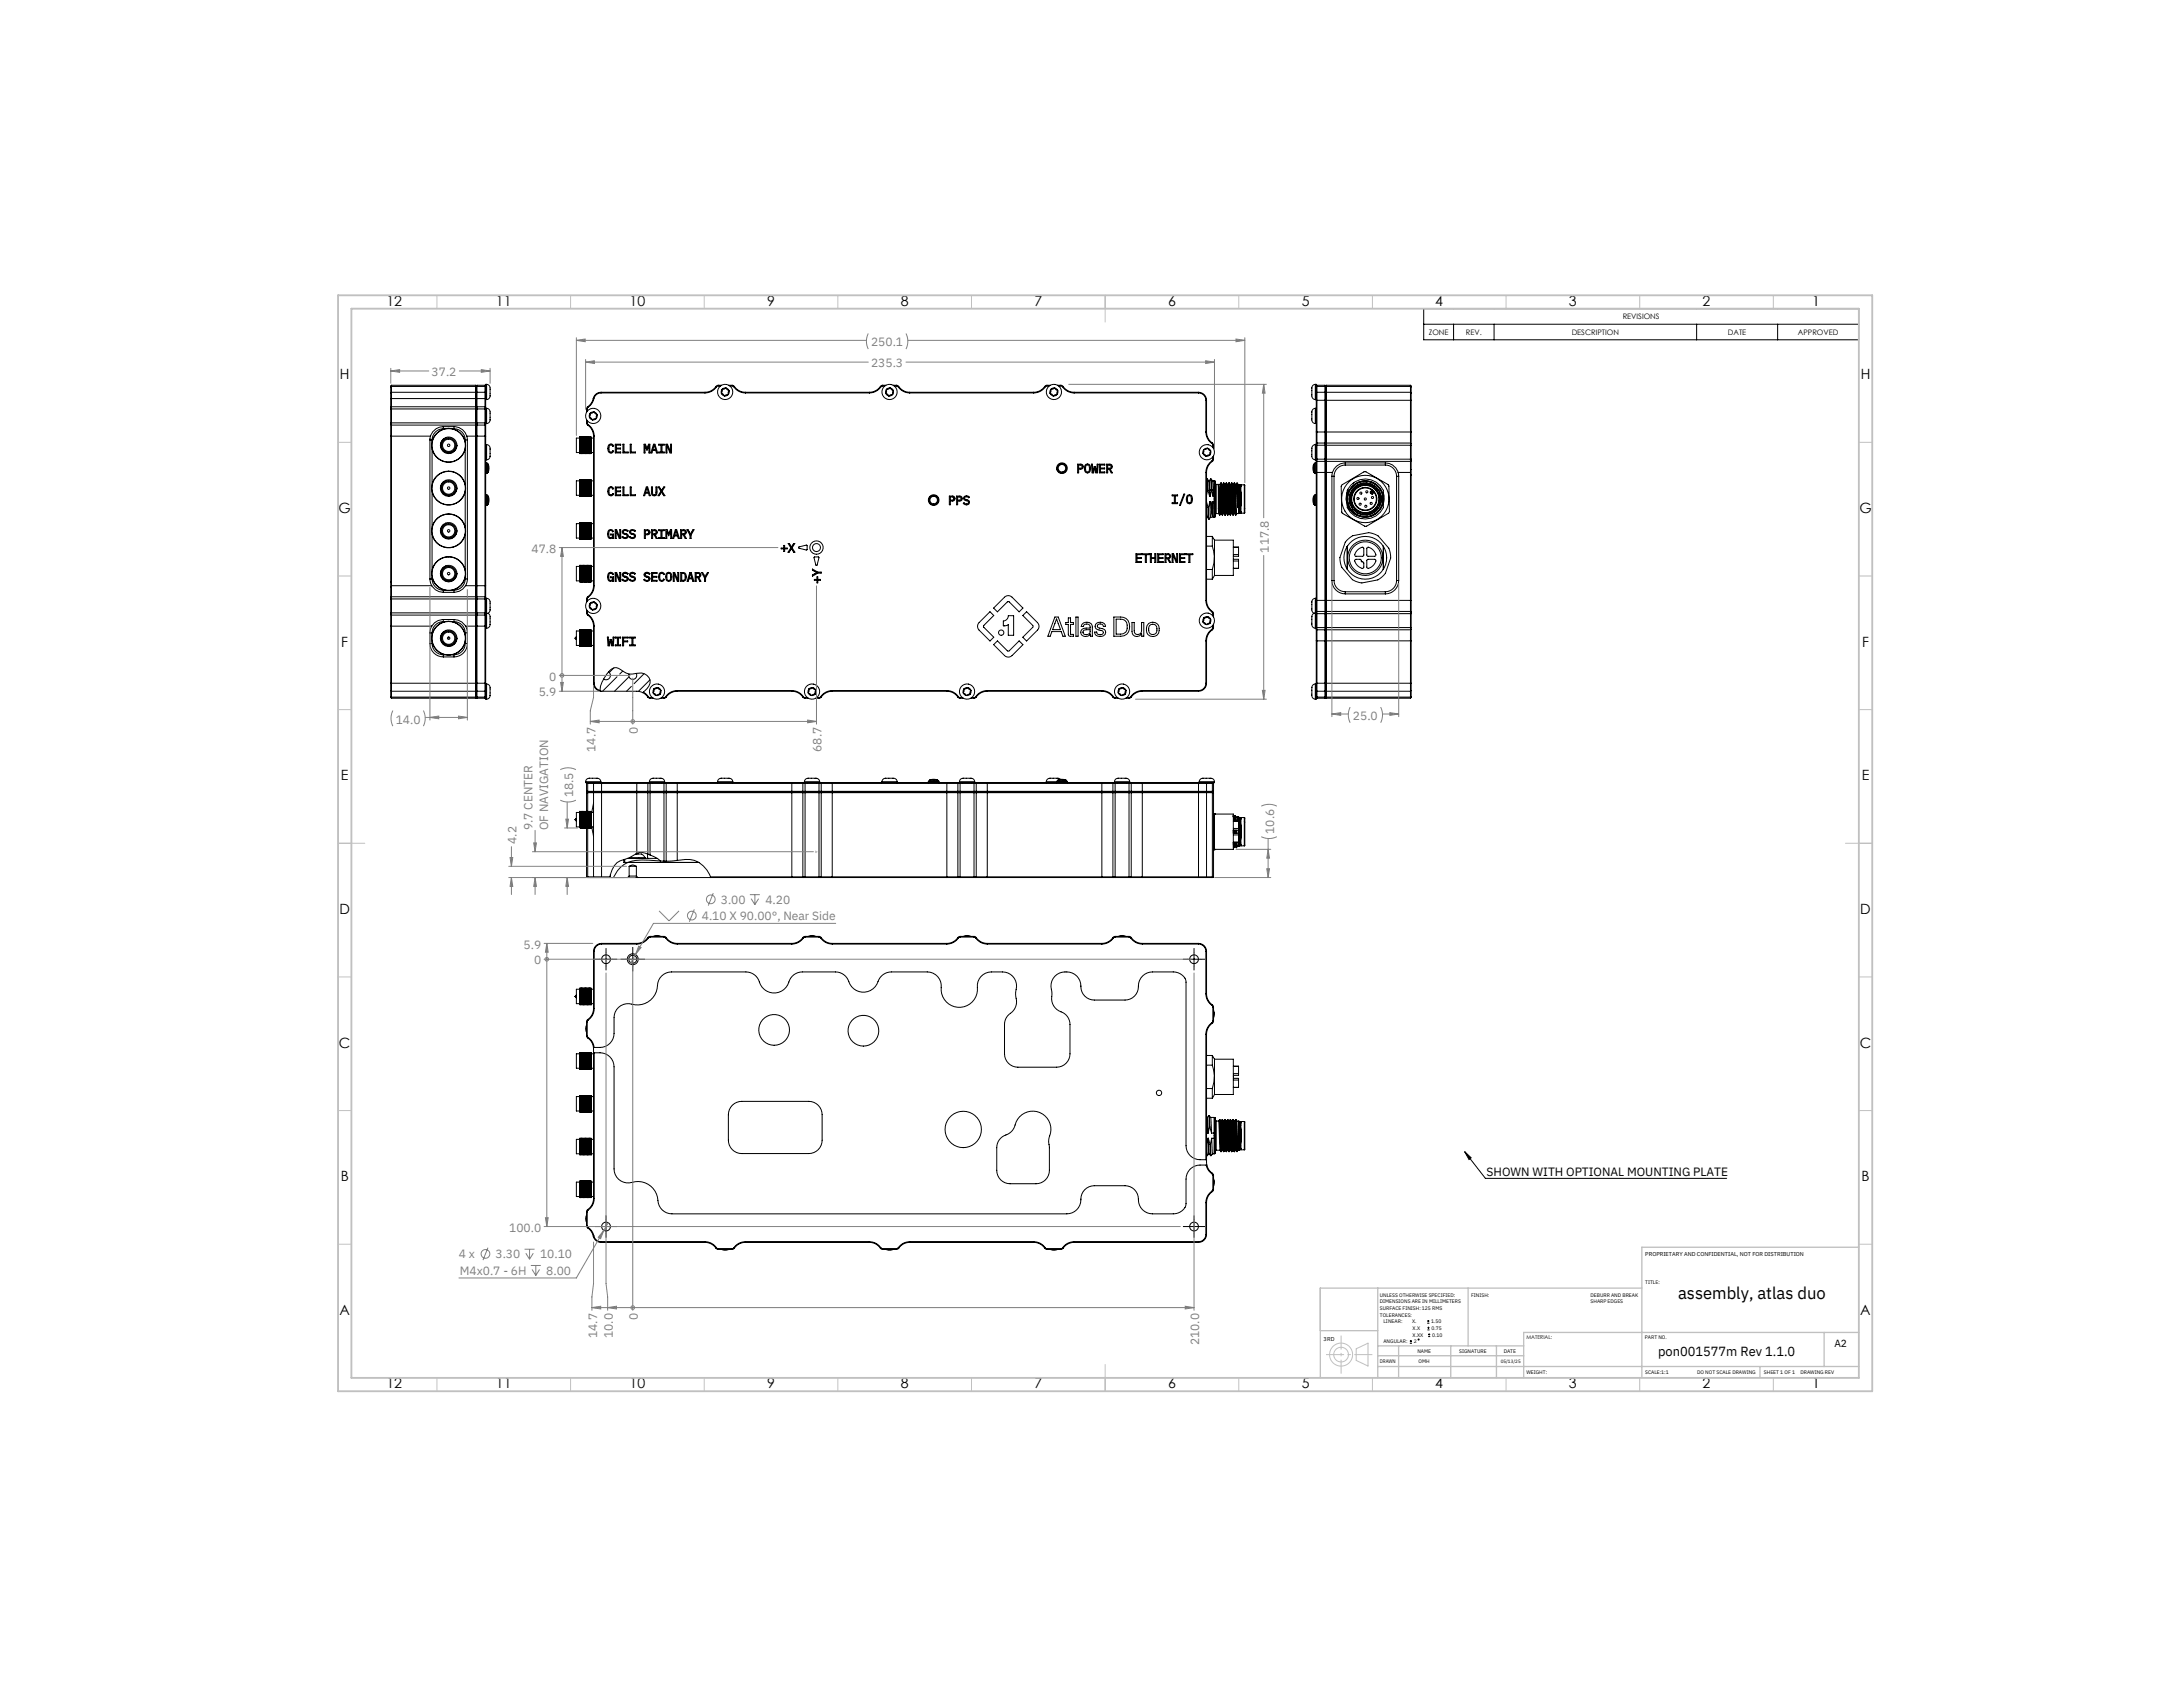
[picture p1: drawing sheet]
<svg xmlns="http://www.w3.org/2000/svg" width="279mm" height="216mm" viewBox="0 0 279 216" stroke-linecap="round" stroke-linejoin="round" font-family="sans-serif">
<defs><g id="words">
<text font-size="2.2" x="214.8" y="166.2">assembly, atlas duo</text>
<g font-size="1.8">
<text x="49.4" y="39.1">12</text>
<text x="63.5" y="39.1">11</text>
<text x="80.6" y="39.1">10</text>
<text x="98.2" y="39.1">9</text>
<text x="115.3" y="39.1">8</text>
<text x="132.4" y="39.1">7</text>
<text x="149.5" y="39.1">6</text>
<text x="166.6" y="39.1">5</text>
<text x="183.7" y="39.1">4</text>
<text x="200.8" y="39.1">3</text>
<text x="217.9" y="39.1">2</text>
<text x="231.9" y="39.1">1</text>
<text x="43.5" y="48.5">H</text>
<text x="238.2" y="48.5">H</text>
<text x="43.3" y="65.6">G</text>
<text x="238" y="65.6">G</text>
<text x="43.7" y="82.7">F</text>
<text x="238.3" y="82.7">F</text>
<text x="43.6" y="99.9">E</text>
<text x="238.3" y="99.9">E</text>
<text x="43.4" y="117">D</text>
<text x="238.1" y="117">D</text>
<text x="43.4" y="134.1">C</text>
<text x="238" y="134.1">C</text>
<text x="43.6" y="151.2">B</text>
<text x="238.2" y="151.2">B</text>
<text x="43.5" y="168.3">A</text>
<text x="238.1" y="168.3">A</text>
<text x="49.4" y="177.7">12</text>
<text x="63.5" y="177.7">11</text>
<text x="80.6" y="177.7">10</text>
<text x="98.2" y="177.7">9</text>
<text x="115.3" y="177.7">8</text>
<text x="132.4" y="177.7">7</text>
<text x="149.5" y="177.7">6</text>
<text x="166.6" y="177.7">5</text>
<text x="183.7" y="177.7">4</text>
<text x="200.8" y="177.7">3</text>
<text x="217.9" y="177.7">2</text>
<text x="231.9" y="177.7">1</text>
</g>
<text font-size="1.7" x="212.2" y="173.6">pon001577m Rev 1.1.0</text>
<g font-size="1.5" fill="#808080">
<text x="111.5" y="47">235.3</text>
<text x="111.5" y="44.3">250.1</text>
<text x="55.2" y="48.1">37.2</text>
<text x="68" y="70.7">47.8</text>
<text x="162.4" y="70.7" transform="rotate(-90 162.4 70.7)">117.8</text>
<text x="69" y="89.1">5.9</text>
<text x="70.3" y="87.1">0</text>
<text x="50.6" y="92.6">14.0</text>
<text x="81.6" y="94" transform="rotate(-90 81.6 94)">0</text>
<text x="173.2" y="92.2">25.0</text>
<text x="76.2" y="96.2" transform="rotate(-90 76.2 96.2)">14.7</text>
<text x="105.2" y="96.2" transform="rotate(-90 105.2 96.2)">68.7</text>
<text x="66.1" y="108" transform="rotate(-90 66.1 108)">4.2</text>
<text x="68.1" y="106.3" transform="rotate(-90 68.1 106.3)">9.7 CENTER</text>
<text x="70.1" y="106.3" transform="rotate(-90 70.1 106.3)">OF NAVIGATION</text>
<text x="73.4" y="102" transform="rotate(-90 73.4 102)">18.5</text>
<text x="163.1" y="106.7" transform="rotate(-90 163.1 106.7)">10.6</text>
<text x="89.8" y="117.8">4.10 X 90.00°, Near Side</text>
<text x="92.3" y="115.7">3.00</text>
<text x="98" y="115.7">4.20</text>
<text x="67" y="121.4">5.9</text>
<text x="68.4" y="123.4">0</text>
<text x="58.7" y="161">4 x</text>
<text x="63.4" y="161">3.30</text>
<text x="65.2" y="157.6">100.0</text>
<text x="69.1" y="161">10.10</text>
<text x="58.9" y="163.1">M4x0.7 - 6H</text>
<text x="69.9" y="163.1">8.00</text>
<text x="76.4" y="171.2" transform="rotate(-90 76.4 171.2)">14.7</text>
<text x="78.4" y="171.2" transform="rotate(-90 78.4 171.2)">10.0</text>
<text x="81.6" y="169" transform="rotate(-90 81.6 169)">0</text>
<text x="153.5" y="172.2" transform="rotate(-90 153.5 172.2)">210.0</text>
</g>
<text font-size="1.5" x="190.3" y="150.5">SHOWN WITH OPTIONAL MOUNTING PLATE</text>
<text font-size="1.3" x="234.8" y="172.4">A2</text>
<g font-size="1">
<text x="207.7" y="40.9">REVISIONS</text>
<text x="182.9" y="42.9">ZONE</text>
<text x="187.6" y="42.9">REV.</text>
<text x="201.2" y="42.9">DESCRIPTION</text>
<text x="221.2" y="42.9">DATE</text>
<text x="230.1" y="42.9">APPROVED</text>
</g>
<g font-size=".7">
<text x="210.6" y="160.7">PROPRIETARY AND CONFIDENTIAL, NOT FOR DISTRIBUTION</text>
<text x="176.6" y="165.9">UNLESS OTHERWISE SPECIFIED:</text>
<text x="176.6" y="166.8">DIMENSIONS ARE IN MILLIMETERS</text>
<text x="176.6" y="167.6">SURFACE FINISH: 125 RMS</text>
<text x="188.3" y="165.9">FINISH:</text>
<text x="203.6" y="165.9">DEBURR AND BREAK</text>
<text x="203.6" y="166.8">SHARP EDGES</text>
<text x="210.6" y="164.3">TITLE:</text>
<text x="169.4" y="171.6">3RD</text>
<text x="176.6" y="168.5">TOLERANCES:</text>
<text x="177.1" y="171.9">ANGULAR:</text>
<text x="177.1" y="169.4">LINEAR:</text>
<text x="180.7" y="169.4">X.</text>
<text x="180.8" y="171.1">X.XX</text>
<text x="180.8" y="170.2">X.X</text>
<text x="181" y="171.9">2</text>
<text x="181.4" y="173.2">NAME</text>
<text x="183.2" y="169.4">1.50</text>
<text x="183.2" y="170.2">0.75</text>
<text x="183.3" y="171.1">0.10</text>
<text x="186.8" y="173.2">SIGNATURE</text>
<text x="192.5" y="173.2">DATE</text>
<text x="195.4" y="171.4">MATERIAL:</text>
<text x="210.5" y="171.4">PART NO.</text>
<text x="176.6" y="174.5">DRAWN</text>
<text x="181.6" y="174.5">OMH</text>
<text x="195.4" y="175.8">WEIGHT:</text>
<text x="210.6" y="175.9">SCALE:1:1</text>
<text x="217.2" y="175.9">DO NOT SCALE DRAWING</text>
<text x="225.8" y="175.9">SHEET 1 OF 1</text>
<text x="230.4" y="175.8">DRAWING REV</text>
</g>
<text font-size=".6" x="192.1" y="174.5">05/13/25</text>
</g></defs>
<g fill="none" stroke="#000" stroke-width=".13">
<path d="M182.2 39.5h55.7v4h-55.7zM50 54.1v.2M50 52.1v.2M50 51v1.1M50 54.3v1.5M50 50.3v.7M50 49.5v.8M50 52.3h12.2M50 54.1h12.2M50 55.8h5.1M50 54.3l.1 .1M50 52.3v1.8"/>
<path d="M50 55.8v19.3M50.1 52.1v2.3M50.1 51v1.1M50.1 54.4v20.6M50.1 50.2v.8M50.1 49.5v.7M50.1 49.3v.2M50.1 49.3l-.1 .2M50.1 49.3h10.8M50.1 50.2h10.8M50.1 54.4h10.8M50.1 52.1h-.1"/>
<path d="M50.1 52.1h10.8M50.1 51h10.8M50.1 51h-.1M50.1 50.2l-.1 .1M50.1 49.5h-.1M50.1 49.5h10.8M55 56.3h.3M55 56.3v17.8M55 56.2v.1M55.1 55.8l-.1 .5M55.3 56.3v.2M55.3 57.5v4.5"/>
<path d="M56.7 54.6a1.71 1.71 0 0 0-1.6 1.2M56.7 54.6v.3M56.7 54.9a1.44 1.44 0 0 0-1.4 1.4M56.7 54.6h1.4M56.7 54.9h.3M56.8 56.2a1.06 1.06 0 0 0 .2 1.8 1.06 1.06 0 0 0 1.5-1M57.9 54.9h.2M58.1 54.6a1.71 1.71 0 0 1 1.6 1.2M58.1 54.6v.3M58.1 54.9a1.44 1.44 0 0 1 1.4 1.4M59.5 56.3h.3M59.5 56.3v.2"/>
<path d="M59.5 57.5v4.5M59.7 55.8l.1 .5M59.7 55.8h2.5M59.8 56.3v17.8M60.9 52.1v2.3M60.9 51v1.1M60.9 54.4v22M60.9 50.2v.8M60.9 49.5v.7M60.9 49.3v.2M60.9 52.1h.1M60.9 51h.1"/>
<path d="M60.9 50.2l.1 .1M60.9 49.5h.1M60.9 49.3l.1 .1M61 52.1v2.2M61 51v1.1M61 54.3v22.1M61 50.3v.7M61 49.5v.8M61 49.4v.1M61 54.3l-.1 .1M61 54.3v.1M61 52.1v2.3"/>
<path d="M61 54.4v22M61 50.2v.8M61 49.5v.7M61 49.3v.2M61 49.3h1.1M61 50.2h1.1M61 54.4h1.1M61 52.1h1.1M61 51h1.1M61 49.5h1.1M61 52.1h.1M61 51h.1"/>
<path d="M61 50.2v.1M61 49.5h.1M61 49.3v.1M62.1 52.1v2.3M62.1 51v1.1M62.1 54.4v22M62.1 50.2v.8M62.1 49.5v.7M62.1 49.3v.2M62.1 52.1h.1M62.1 51h.1M62.1 50.2l.1 .1"/>
<path d="M62.1 49.5h.1M62.1 49.3l.1 .1M62.2 52.3v1.8M62.2 59.2h.1v1.4h-.1M62.2 52.1v.2M62.2 54.1v.2M62.2 51v1.1M62.2 54.3v1.5M62.2 50.3v.7M62.2 49.5v.8M62.2 49.4v.1M62.2 58.8h.1"/>
<path d="M62.2 56.9h.1M62.2 54.2h.1M62.2 52.3h.1M62.2 51.1h.1M62.2 55.8v19.2M62.2 54.3l-.1 .1M62.3 56.9a.77 .77 0 0 1 .4 1v.5M62.3 52.3a.77 .77 0 0 1 .4 .9v.1a.71 .71 0 0 1-.4 .9M62.3 49.2a.77 .77 0 0 1 .4 .9v.6M62.3 56.9v1.9M62.3 52.3v1.9M62.3 49.2v1.9"/>
<path d="M62.3 49.2h-.1v.2M62.3 59.3h.1M62.3 59.3l.2 .1M62.3 59.4l.2 .1M62.3 59.4v1.1M62.3 59.3v.1M62.5 59.4l.1 .6-.1 .4M62.5 59.5v.9l-.2 .1M62.5 59.4v.1M62.7 58.4a.46 .46 0 0 1-.4 .4M62.7 50.7a.46 .46 0 0 1-.4 .4M62.7 58.4h.1"/>
<path d="M62.7 50.7h.1M74.2 57.9v.2M74.2 57v1.1M74.2 57v1M74.2 56.1h-.4v1.8h.4M74.2 55.9v1.1M74.2 55.9v.1M74.2 55.9l.1 2.2M74.2 58.1h.1M74.2 56l.1 1.9M74.3 55.9l-.1 .1M74.3 55.9l.1 2.2"/>
<path d="M74.3 55.9h.1M74.3 57.9l.1 .2M74.3 58v.1M74.4 55.9v2.2M74.4 55.9v.1M74.4 58.1h.1M74.4 56l.1 1.9M74.5 55.9l-.1 .1M74.5 55.9l.1 2.2M74.5 55.9h.1M74.5 57.9l.1 .2M74.5 58l-.1 .1"/>
<path d="M74.5 55.9l.1 .1M74.6 58.1h.1M74.6 56l.1 1.9M74.6 55.9v.1M74.6 55.9l.1 2.2M74.6 55.9h.1M74.7 57.9v.2M74.7 58l-.1 .1M74.7 55.9l.1 2M74.7 55.9l.1 2.2M74.7 58.1h.1M74.8 55.9v.1"/>
<path d="M74.8 55.9l.1 2.2M74.8 55.9h.1M74.8 57.9l.1 .2M74.8 58v.1M74.9 55.9v.1M74.9 55.9l.1 2.2M74.9 58.1h.1M74.9 56l.1 1.9M75 55.9l-.1 .1M75 55.9l.1 2.2M75 55.9h.1M75 57.9l.1 .2"/>
<path d="M75 58v.1M75 55.9l.1 .1M75.1 54.1l.1 .3M75.1 52.3h.1M75.1 52.3v.5M75.1 53.7v.4M75.1 54.1h.1M75.1 58.1h.1M75.1 56l.1 1.9M75.2 54.1l.1 .2M75.2 52.3v.3M75.2 53.8v.3"/>
<path d="M75.2 55.9l-.1 .1M75.2 55.9v2.2M75.2 55.9h.1M75.2 57.9v.2M75.2 58l-.1 .1M75.2 55.9l.1 .1M75.2 55.9l.1 2.2M75.2 52.1l-.1 .2M75.2 54.4a1.71 1.71 0 0 1 .8 1.4M75.2 52.1h.1M75.2 58.1h.1M75.3 54.3a1.8 1.8 0 0 1 .8 1.5"/>
<path d="M75.3 52.1l-.1 .2M75.3 54.3l-.1 .1M75.3 56l.1 1.9M75.3 55.9v.1M75.3 55.9l.1 2.2M75.3 55.9h.1M75.4 57.9v.2M75.4 58l-.1 .1M75.4 55.9v.1M75.4 55.9l.1 2.2M75.4 58.1h.1M75.4 53.4l.2 .2 .2 .1"/>
<path d="M75.4 53.4l.4 .3M75.4 56l.1 1.9M75.5 55.9l-.1 .1M75.5 55.9l.1 2.2M75.5 55.9h.1M75.5 57.9l.1 .2M75.5 58v.1M75.5 52.9l-.1 .2v.3M75.5 52.9l-.1 .5M75.6 55.9v.1M75.6 55.9v2.2M75.6 58.1h.1"/>
<path d="M75.6 56l.1-.1v2.1M75.6 56l.1 2M75.7 58l-.1 .1M75.7 56.1h.3M75.7 57.9h.3M75.9 51a1.72 1.72 0 0 1-.7 1.1M75.9 51h.1M76 55.8h.1M76 55.8v19.2M76 51a1.79 1.79 0 0 1-.7 1.1M76 52.7l.4 .4M76 52.7l.3 .1 .1 .3"/>
<path d="M76 52.7l-.5 .2M76 52.7h-.3l-.2 .2M76.1 55.8v19.2M76.3 53.6l-.5 .1M76.3 53.6l-.2 .1h-.3M76.4 53.1l-.1 .5M76.4 53.1v.2l-.1 .3M76.9 50.3a.94 .94 0 0 0-.9 .7M76.9 50.2a1.03 1.03 0 0 0-1 .8M76.9 50.3h13.3M76.9 50.2h13.3M76.9 50.2v.1"/>
<path d="M77.9 56.9l.4-.1 .2 .3h-.1a.24 .24 0 0 0-.2-.2 .24 .24 0 0 0-.2 .2l-.1 .4 .1 .3 .2 .1 .2-.2h.1a.41 .41 0 0 1-.5 .2 .41 .41 0 0 1-.2-.5zM78.8 56.9h.6v.1h-.5v.3h.5v.2h-.5v.3h.5v.2h-.6zM79.7 56.9h.2v.9h.5v.2h-.7zM80.7 56.9h.1v.9h.5v.2h-.6zM82.6 57.1v.9h-.2v-1.1h.2l.2 .4M82.6 57.1h.1M82.6 57.1l.2 .5 .3-.5v.9h.1v-1.1h-.2l-.2 .4M82.8 57.3h.1M83.6 56.9h.2l.4 1.1h-.2l-.1-.3h-.4l-.1 .3h-.1zM83.7 57h.1M83.7 57l.2 .5h-.3zM84.3 56.9h.7v.1h-.3v.8h.3v.2h-.7v-.2h.3v-.8h-.3z"/>
<path d="M85.4 57v1h-.2v-1.1h.2l.4 .9M85.4 57h.1M85.4 57l.4 1h.1v-1.1h-.1v.9M85.8 57.8h.1M90.2 50.2v.1M91.6 49.5a1.71 1.71 0 0 1-1.4 .7M91.6 49.5h.1M91.7 49.5a1.8 1.8 0 0 1-1.5 .8M91.9 49.4l-.2 .1M91.9 49.3l-.3 .2M91.9 49.4h.3M91.9 49.3h.4"/>
<path d="M91.9 49.3v.1M92.3 50.3l.2 .3 .2 .1M92.3 50.3l.4 .4M92.4 49.8l-.1 .3v.2M92.4 49.8l-.1 .5M92.9 49.7l.4 .3M92.9 49.7l.2 .1 .2 .2M92.9 49.7l-.5 .1M92.9 49.7h-.3l-.2 .1M93.2 50.5l-.5 .2M93.2 50.5l-.2 .1-.3 .1M93.3 49.3h.4"/>
<path d="M93.3 50l-.1 .5M93.3 50v.3l-.1 .2M93.4 49.4h.3M93.7 49.4l.2 .1M93.7 49.3l.3 .2M93.7 49.3v.1M93.9 49.5a1.8 1.8 0 0 0 1.5 .8M94 49.5a1.71 1.71 0 0 0 1.4 .7M94 49.5h-.1M95.4 50.3h15.9M95.4 50.2v.1M95.4 50.2h15.9"/>
<path d="M111.3 50.2v.1M112.7 49.5a1.71 1.71 0 0 1-1.4 .7M112.7 49.5h.1M112.7 49.5a1.8 1.8 0 0 1-1.4 .8M113 49.4l-.3 .1M113 49.3l-.3 .2M113 49.4h.3M113 49.3h.4M113 49.3v.1M113.4 50.3l.1 .3 .3 .1M113.4 50.3l.4 .4M113.5 49.8l-.2 .3 .1 .2"/>
<path d="M113.5 49.8l-.1 .5M113.9 49.7l.4 .3M113.9 49.7l.3 .1 .1 .2M113.9 49.7l-.4 .1M113.9 49.7h-.2l-.2 .1M114.2 50.5l-.4 .2M114.2 50.5l-.2 .1-.2 .1M114.3 49.3h.4M114.3 50l-.1 .5M114.3 50l.1 .3-.2 .2M114.5 49.4h.2M114.7 49.4l.3 .1"/>
<path d="M114.7 49.3l.3 .2M114.7 49.3v.1M115 49.5a1.8 1.8 0 0 0 1.4 .8M115 49.5a1.71 1.71 0 0 0 1.4 .7M115 49.5h.1M116.4 50.3h15.9M116.4 50.2v.1M116.4 50.2h15.9M132.3 50.2v.1M133.7 49.5a1.71 1.71 0 0 1-1.4 .7M133.7 49.5h.1M133.8 49.5a1.8 1.8 0 0 1-1.5 .8"/>
<path d="M134 49.4l-.2 .1M134 49.3l-.3 .2M134 49.4h.3M134 49.3h.4M134 49.3v.1M134.4 50.3l.2 .3 .2 .1M134.4 50.3l.4 .4M134.5 49.8l-.1 .3v.2M134.5 49.8l-.1 .5M135 49.7l.4 .3M135 49.7l.2 .1 .2 .2M135 49.7l-.5 .1"/>
<path d="M135 49.7h-.3l-.2 .1M135.3 50.5l-.5 .2M135.3 50.5l-.2 .1-.3 .1M135.4 49.3h.4M135.4 50l-.1 .5M135.4 50v.3l-.1 .2M135.5 49.4h.3M135.7 59.4a.6 .6 0 0 0-.3 .7 .6 .6 0 0 0 .7 .4M135.7 59.4l.1 .1M135.7 59.4a.6 .6 0 0 1 .8 .3 .6 .6 0 0 1-.4 .8M135.8 59.5a.49 .49 0 0 0-.3 .6 .49 .49 0 0 0 .6 .3M135.8 59.5a.49 .49 0 0 1 .6 .3 .49 .49 0 0 1-.3 .6"/>
<path d="M135.8 49.4l.2 .1M135.8 49.3l.3 .2M135.8 49.3v.1M136 49.5a1.8 1.8 0 0 0 1.5 .8M136.1 49.5a1.71 1.71 0 0 0 1.4 .7M136.1 49.5h-.1M137.5 50.3h15.9M137.5 50.2v.1M137.5 50.2h15.9M137.9 59.4h.4a.32 .32 0 0 1 .3 .3 .32 .32 0 0 1-.3 .3h-.2v.5h-.2zM138.1 59.5h.2a.2 .2 0 0 1 .2 .2 .2 .2 0 0 1-.2 .2h-.2zM138.9 59.5a.42 .42 0 0 1 .5 0 .42 .42 0 0 1 .2 .5 .42 .42 0 0 1-.4 .5 .42 .42 0 0 1-.4-.5z"/>
<path d="M139 59.6l.2-.1a.54 .54 0 0 1 0 .9l-.2-.1-.1-.4zM140.1 59.9l-.1 .6h-.2l-.1-1.1h.1l.1 1M140.1 59.9h.1M140.1 59.9l.2 .6h.2v-1.1h-.1v1M140.7 59.4h.7v.1h-.6v.4h.6v.1h-.6v.4h.6v.1h-.7zM141.6 59.4h.4a.31 .31 0 0 1 .4 .3 .31 .31 0 0 1-.3 .3l.3 .5h-.2l-.2-.5h-.2v.5h-.2zM141.8 59.5h.2a.2 .2 0 0 1 .2 .2 .2 .2 0 0 1-.2 .2h-.2zM153.4 50.3a.94 .94 0 0 1 .9 .9M153.4 50.2a1.03 1.03 0 0 1 1 1M153.4 50.2v.1M154 58l.1 .3 .3 .1M154 58l.4 .4"/>
<path d="M154.1 57.5l-.1 .3v.2M154.1 57.5l-.1 .5M154.3 55.3a1.8 1.8 0 0 0 .8 1.5M154.3 51.2v4.1M154.3 51.2h.1M154.3 55.3h.1M154.4 55.3a1.71 1.71 0 0 0 .8 1.4M154.4 51.2v4.1M154.6 57.4l.3 .3M154.6 57.4l.2 .1 .1 .2M154.6 57.4l-.5 .1M154.6 57.4h-.3l-.2 .1"/>
<path d="M154.9 58.2l-.5 .2M154.9 58.2l-.3 .2h-.2M154.9 57.7v.5M154.9 57.7l.1 .3-.1 .2M155.1 56.8l.1 .2M155.1 59a1.79 1.79 0 0 0-.8 1.5M155.1 59h.1M155.2 56.7l.1 .3M155.2 59a1.71 1.71 0 0 0-.8 1.5M155.2 56.7l-.1 .1M155.2 58.8l-.1 .2M155.2 57v.3"/>
<path d="M155.2 58.5v.3M155.2 57h.1M155.2 58.8h.1M155.3 58.8l-.1 .2M155.3 57v.4M155.3 58.3v.5M167.9 49.7v.6a.67 .67 0 0 0 .4 .8M167.9 57.4v.6a.67 .67 0 0 0 .4 .8M167.9 52.7v.7a.67 .67 0 0 0 .4 .8M167.9 49.6v.1M167.9 57.4h.1M167.9 52.7h.1"/>
<path d="M168.3 59.3l-.2 .1M168.3 59.3v1.2M168.3 59.3h.1M168.3 49.2a.46 .46 0 0 0-.4 .4M168.3 56.9a.46 .46 0 0 0-.4 .5M168.3 52.3a.46 .46 0 0 0-.4 .4M168.3 49.2v1.9M168.3 49.2h.2v.2M168.3 56.9v1.9M168.3 52.3v1.9M168.3 58.8h.2M168.3 56.9h.2"/>
<path d="M168.3 54.2h.2M168.3 52.3h.2M168.3 51.1h.2M168.5 57v1.8M168.5 59.2h-.2v1.4h.2M168.5 58.8v.2M168.5 56.8v.2M168.5 55.3v1.5M168.5 59v1.5M168.5 50.3v.9M168.5 49.5v.8M168.5 49.4v.1"/>
<path d="M168.5 51.2h12.1M168.5 55.3h12.1M168.5 57h12.1M168.5 58.8h12.1M168.5 51.2v4.1M168.5 59h.1M168.6 56.7v2.3M168.6 50.2v6.5M168.6 59v19.3M168.6 49.5v.7M168.6 49.3v.2M168.6 49.3h1"/>
<path d="M168.6 50.2h1M168.6 49.5h1M168.6 59h1M168.6 56.7h1M168.6 56.7l-.1 .1M168.6 50.2l-.1 .1M168.6 49.5h-.1M168.6 49.3l-.1 .1M169.6 56.7v2.3M169.6 50.2v6.5M169.6 59v19.3M169.6 49.5v.7"/>
<path d="M169.6 49.3v.2M169.6 56.7l.1 .1M169.6 50.2l.1 .1M169.6 49.5h.1M169.6 49.3l.1 .1M169.7 56.8v2.2M169.7 50.3v6.5M169.7 59v19.3M169.7 49.5v.8M169.7 49.4v.1M169.7 59h.1M169.7 59h-.1"/>
<path d="M169.7 56.7v2.3M169.7 50.2v6.5M169.7 49.5v.7M169.7 49.3v.2M169.7 49.3h10.8M169.7 50.2h10.8M169.7 49.5h10.8M169.7 59h10.8M169.7 56.7h10.8M169.7 56.7v.1M169.7 50.2v.1M169.7 49.5h.1"/>
<path d="M169.7 49.3v.1M172.2 59.2a1.71 1.71 0 0 0-1.7 1.3M172.2 59.2v.3M172.2 59.5a1.44 1.44 0 0 0-1.5 1.5M172.2 59.5h5.1M172.2 59.2h5.1M177.3 59.2a1.71 1.71 0 0 1 1.6 1.3M177.3 59.5a1.44 1.44 0 0 1 1.4 1.5M177.3 59.2v.3M180.5 56.7v2.3M180.5 50.2v6.5M180.5 59v1.1"/>
<path d="M180.5 49.5v.7M180.5 49.3v.2M180.5 49.3l.1 .2M180.5 56.7l.1 .1M180.5 50.2l.1 .1M180.5 49.5h.1M180.6 56.8v.2M180.6 58.8v.2M180.6 59v1.1M180.6 55.3v1.5M180.6 50.3v.9M180.6 49.5v.8"/>
<path d="M180.6 51.2v4.1M180.6 57v1.8M180.6 59h-.1M182.2 41.5h55.7M186 41.5v2M191.2 41.5v2M217.1 41.5v2M227.5 41.5v2M50 76.4v.3M50 78.4v.2M50 75.1v1.3M50 78.6v1.5"/>
<path d="M50 76.7h12.2M50 78.4h12.2M50 76.7v1.7M50 78.6l.1 .1M50 75.1h.1M50 74.5h.1M50.1 76.4v2.3M50.1 75.1v1.3M50.1 75v.1M50.1 78.7v9.8M50.1 75h5.2M50.1 76.4h10.8"/>
<path d="M50.1 76.4h-.1M50.1 78.7h10.8M55 74.1l.3 .9M55 74.1h.3M55.3 75a1.71 1.71 0 0 0 1.4 .8M55.3 74.1a1.44 1.44 0 0 0 1.4 1.4M55.3 62.9v4.6M55.3 68.4v4.5M55.3 73.9v.2M56.7 79.3a1.71 1.71 0 0 0-1.4 .8M56.7 75.5v.3M56.7 79.3v.3"/>
<path d="M56.7 79.6a1.44 1.44 0 0 0-1.4 1.4M56.7 75.8h1.4M56.7 79.3h1.4M56.7 75.5h.3M56.7 79.6h.3M56.8 72.6a1.06 1.06 0 0 0 .2 1.8 1.06 1.06 0 0 0 1.5-1M56.8 67.1a1.06 1.06 0 0 0 .2 1.8 1.06 1.06 0 0 0 1.5-1M56.8 61.6a1.06 1.06 0 0 0 .2 1.8 1.06 1.06 0 0 0 1.5-.9M57.9 75.5h.2M57.9 79.6h.2M58.1 79.3a1.71 1.71 0 0 1 1.5 .8M58.1 75.5v.3"/>
<path d="M58.1 79.3v.3M58.1 79.6a1.44 1.44 0 0 1 1.4 1.4M59.5 74.1a1.44 1.44 0 0 1-1.4 1.4M59.5 74.1h.3M59.5 62.9v4.6M59.5 68.4v4.5M59.5 73.9v.2M59.6 75a1.71 1.71 0 0 1-1.5 .8M59.6 75h2.6M59.8 74.1l-.2 .9M60.9 76.4v2.3M60.9 78.7v9.8"/>
<path d="M60.9 76.4h.1M61 76.4v2.2M61 78.6v9.8M61 78.6l-.1 .1M61 78.6v.1M61 76.4v2.3M61 78.7v9.8M61 76.4h1.1M61 78.7h1.1M61 76.4h.1M62.1 76.4v2.3M62.1 78.7v9.8"/>
<path d="M62.1 76.4h.1M62.2 76.7v1.7M62.2 63.3h.1v1.4h-.1M62.2 76.4v.3M62.2 78.4v.2M62.2 78.6v1.5M62.2 75v1.4M62.2 78.5h.1M62.2 76.6h.1M62.2 78.6l-.1 .1M62.3 76.6a.77 .77 0 0 1 .4 .9v.2a.66 .66 0 0 1-.4 .8M62.3 76.6v1.9"/>
<path d="M62.3 78.5v1.9M62.3 63.4h.1M62.3 64.6h.1M62.3 60.5h.1M62.3 63.4v1.2M62.3 63.4l.2 .1M62.4 78.5a1.19 1.19 0 0 1 .3 1.2v.2M62.5 63.5l.1 .5-.1 .5M62.5 63.5v1M62.5 64.5l-.2 .1M62.7 79.9a.46 .46 0 0 1-.4 .5M62.7 79.9h.1"/>
<path d="M74.2 68.9v.1M74.2 63.4v.1M74.2 74.4v.1M74.2 67.9v1.1M74.2 67.9v1M74.2 66.9v1M74.2 67h-.4v1.9h.4M74.2 62.5v1M74.2 62.5v.9M74.2 61.5h-.4v1.9h.4M74.2 73.4l.1 1.1M74.2 73.4v1"/>
<path d="M74.2 72.5h-.4v1.8h.4M74.2 61.4v1.1M74.2 72.3v1.1M74.2 61.4v.1l.1-.1M74.2 72.4v.1l.1-.1M74.2 66.9l.1 2.1M74.2 61.4l.1 2.1M74.2 72.4l.1 2.1M74.2 69h.1M74.2 63.5h.1M74.2 67l.1 1.9M74.2 61.5l.1 1.9"/>
<path d="M74.2 72.5l.1 1.9M74.3 61.4l.1 2.1M74.3 72.4l.1 2.1M74.3 61.4h.1M74.3 72.3h.1M74.3 68.9l.1 .1M74.3 63.4l.1 .1M74.3 74.4l.1 .1M74.3 68.9v.1M74.3 63.4v.1M74.3 74.4v.1M74.4 61.4v2.1"/>
<path d="M74.4 72.3v2.2M74.4 61.4v.1l.1-.1M74.4 72.4v.1l.1-.1M74.4 69h.1M74.4 63.5h.1M74.4 67l.1 1.9M74.4 61.5l.1 1.9M74.4 72.5l.1 1.9M74.4 69l-.1-2.1 .1 2.1M74.5 61.4l.1 2.1M74.5 72.4l.1 2.1M74.5 61.4h.1"/>
<path d="M74.5 72.3h.1M74.5 68.9l.1 .1M74.5 63.4l.1 .1M74.5 74.4l.1 .1M74.5 68.9l-.1 .1M74.5 63.4l-.1 .1M74.5 74.4l-.1 .1M74.5 61.4l.1 .1v-.1M74.5 72.4l.1 .1v-.1M74.6 69h.1M74.6 63.5h.1M74.6 67l.1 1.9"/>
<path d="M74.6 61.5l.1 1.9M74.6 72.5l.1 1.9M74.6 69l-.1-2.1 .1 2.1M74.6 61.4l.1 2.1M74.6 72.4l.2 2.1M74.6 61.4h.1M74.6 72.3h.1M74.7 68.9v.1M74.7 63.4v.1M74.7 74.4v.1M74.7 68.9l-.1 .1M74.7 63.4l-.1 .1"/>
<path d="M74.7 74.4l-.1 .1M74.7 61.4l.1 .1M74.7 72.4l.1 .1M74.7 61.4l.1 2.1M74.7 72.4l.1 2.1M74.7 69h.1M74.7 63.5h.1M74.8 67v1.9M74.8 61.5v1.9M74.8 72.5v1.9M74.8 69l-.2-2.1 .1 2.1M74.8 61.4v.1"/>
<path d="M74.8 72.4v.1M74.8 61.4l.1 2.1M74.8 72.4l.2 2.1M74.8 61.4h.1M74.8 72.3h.1M74.8 68.9l.1 .1M74.8 63.4l.1 .1M74.8 74.4l.1 .1M74.8 68.9v.1M74.8 63.4v.1M74.8 74.4v.1M74.9 61.4v.1l.1-.1"/>
<path d="M74.9 72.4v.1l.1-.1M74.9 61.4l.1 2.1M74.9 72.4l.1 2.1M74.9 69h.1M74.9 63.5h.1M74.9 67l.1 1.9M74.9 61.5l.1 1.9M74.9 72.5l.1 1.9M75 69l-.2-2.1 .1 2.1M75 61.4l.1 2.1M75 72.4l.1 2.1M75 61.4h.1"/>
<path d="M75 72.3h.1M75 68.9l.1 .1M75 63.4l.1 .1M75 74.4l.1 .1M75 68.9v.1M75 63.4v.1M75 74.4v.1M75 61.4l.1 .1 .1-.1M75 72.4l.1 .1 .1-.1M75.1 78.4l.1 .3M75.1 76.7v.4M75.1 78v.4"/>
<path d="M75.1 76.7h.1M75.1 78.4h.1M75.1 69h.1M75.1 63.5h.1M75.1 67l.1 1.9M75.1 61.5l.1 1.9M75.1 72.5l.1 1.9M75.1 69l-.1-2.1 .1 2.1M75.2 78.4l.1 .2M75.2 76.7v.2M75.2 78.1v.3M75.2 61.4v2.1"/>
<path d="M75.2 72.4l.1 2.1M75.2 61.4h.1M75.2 72.3h.1M75.2 68.9v.1M75.2 63.4v.1M75.2 74.4v.1M75.2 68.9l-.1 .1M75.2 63.4l-.1 .1M75.2 74.4l-.1 .1M75.2 61.4l.1 .1v-.1M75.2 72.4l.1 .1v-.1M75.2 61.4l.1 2.1"/>
<path d="M75.2 76.4l-.1 .3M75.2 78.7a1.71 1.71 0 0 1 .8 1.4M75.2 76.4h.1M75.2 69h.1M75.2 63.5h.1M75.3 78.6a1.8 1.8 0 0 1 .8 1.5M75.3 76.4l-.1 .3M75.3 78.6l-.1 .1M75.3 67l.1 1.9M75.3 61.5l.1 1.9M75.3 72.5l.1 1.9M75.3 69l-.1-2.1v2.1"/>
<path d="M75.3 61.4l.1 2.1M75.3 72.4l.2 2.1M75.3 61.4h.1M75.3 72.3h.1M75.4 68.9v.1M75.4 63.4v.1M75.4 74.4v.1M75.4 68.9l-.1 .1M75.4 63.4l-.1 .1M75.4 74.4l-.1 .1M75.4 61.4v.1l.1-.1M75.4 72.4v.1l.1-.1"/>
<path d="M75.4 61.4l.1 2.1M75.4 72.4l.1 2.1M75.4 69h.1M75.4 63.5h.1M75.4 77.7l.2 .2 .2 .1M75.4 77.7l.4 .3M75.4 67l.1 1.9M75.4 61.5l.1 1.9M75.4 72.5l.1 1.9M75.5 69l-.2-2.1 .1 2.1M75.5 61.4l.1 2.1M75.5 72.4l.1 2.1"/>
<path d="M75.5 61.4h.1M75.5 72.3h.1M75.5 63.4l.1 .1M75.5 63.4v.1M75.5 77.2l-.1 .3v.2M75.5 77.2l-.1 .5M75.6 61.4l.1 .1v1.9M75.6 72.4h.1v2M75.6 61.4v2.1M75.6 72.4v2.1M75.6 69l-.1-.1v.1M75.6 74.5l-.1-.1v.1"/>
<path d="M75.6 69h.1M75.6 63.5h.1M75.6 67l.1 1.9M75.6 61.5l.1 1.9M75.6 72.5l.1 1.9M75.6 69l-.1-2.1 .1 2.1M75.7 66.9v2M75.7 68.9l-.1 .1M75.7 63.4l-.1 .1M75.7 74.4l-.1 .1M75.7 61.5h.3M75.7 67h.3"/>
<path d="M75.7 68.9h.3M75.7 63.4h.3M75.7 72.5h.3M75.7 74.3h.3M76 75a1.71 1.71 0 0 1-.8 1.4M76 75h.1M76 77l.4 .4M76 77l.3 .2 .1 .2M76 77l-.5 .2M76 77l-.3 .1-.2 .1M76.1 75a1.8 1.8 0 0 1-.8 1.4M76.3 77.9l-.5 .1"/>
<path d="M76.3 77.9l-.2 .1h-.3M76.4 77.4l-.1 .5M76.4 77.4v.2l-.1 .3M77.9 67.9a.38 .38 0 0 1 .6 .1l-.1 .1a.24 .24 0 0 0-.2-.2 .24 .24 0 0 0-.2 .1v.7a.24 .24 0 0 0 .3 .1 .24 .24 0 0 0 .1-.3h-.2v-.2h.3v.6h-.1v-.1l-.1 .1a.39 .39 0 0 1-.5-.1 .39 .39 0 0 1 0-.4zM77.9 73.4a.38 .38 0 0 1 .6 .1h-.1a.24 .24 0 0 0-.2-.1 .24 .24 0 0 0-.2 .1l-.1 .6a.24 .24 0 0 0 .3 .2 .24 .24 0 0 0 .2-.4h-.2v-.1h.3v.6h-.1v-.2l-.1 .1a.39 .39 0 0 1-.5 0 .39 .39 0 0 1 0-.5zM77.9 62.4l.4-.1 .2 .2-.1 .1a.24 .24 0 0 0-.2-.2 .24 .24 0 0 0-.2 .1l-.1 .5 .1 .3h.2l.2-.1h.1a.41 .41 0 0 1-.5 .2 .41 .41 0 0 1-.2-.5zM78.4 68.8h.1M78.4 74.2h.1M78.8 62.3h.6v.1h-.5v.4h.5v.1h-.5v.4h.5v.1h-.6zM78.9 68v.9h-.2v-1.1h.2l.4 .9M78.9 73.4v1h-.2v-1.1h.2l.4 .9M78.9 68h.1"/>
<path d="M78.9 73.4h.1M78.9 68l.4 .9h.1v-1.1h-.1v.9M78.9 73.4l.4 1h.1v-1.1h-.1v.9M79.3 68.7h.1M79.3 74.2h.1M79.7 62.3h.2v1h.5v.1h-.7zM79.7 67.9l.5-.1 .2 .1-.1 .1a.31 .31 0 0 0-.5 0v.2l.6 .3a.41 .41 0 0 1-.3 .4 .41 .41 0 0 1-.5-.2l.1-.1 .3 .2h.2l.1-.2-.1-.1-.5-.3zM79.7 73.3h.5l.2 .1-.1 .1a.31 .31 0 0 0-.5 0v.2l.6 .2a.41 .41 0 0 1-.3 .5 .41 .41 0 0 1-.5-.2l.1-.1 .3 .2 .2-.1 .1-.1-.1-.2-.5-.2zM80.7 62.3h.1v1h.5v.1h-.6zM80.7 67.9l.4-.1 .2 .1-.1 .1a.31 .31 0 0 0-.5 0l.1 .2 .5 .3a.41 .41 0 0 1-.3 .4 .41 .41 0 0 1-.5-.2l.1-.1 .3 .2h.2l.1-.2v-.1l-.6-.3zM80.7 73.3h.4l.2 .1-.1 .1a.31 .31 0 0 0-.5 0l.1 .2 .5 .2a.41 .41 0 0 1-.3 .5 .41 .41 0 0 1-.5-.2l.1-.1 .3 .2 .2-.1 .1-.1v-.2l-.6-.2zM82.5 67.8h.4a.32 .32 0 0 1 .3 .3 .32 .32 0 0 1-.3 .3h-.3v.5h-.1z"/>
<path d="M82.5 73.3h.5l.2 .1-.1 .1a.31 .31 0 0 0-.5 0v.2l.6 .2a.41 .41 0 0 1-.3 .5 .41 .41 0 0 1-.5-.2l.1-.1 .3 .2 .2-.1 .1-.1-.1-.2-.5-.2zM82.6 67.9h.3a.2 .2 0 0 1 .2 .2 .2 .2 0 0 1-.2 .2h-.3zM82.7 62.3h.2l.3 1.1h-.1l-.1-.3h-.4l-.1 .3h-.1zM82.8 62.5h.1M82.8 62.5l.2 .5h-.4zM83.4 62.3h.1v.9l.2 .1 .2-.1 .1-.9h.1a1.5 1.5 0 0 1-.1 1.1h-.1a.38 .38 0 0 1-.4 0 .38 .38 0 0 1-.1-.4zM83.4 73.3h.7v.1h-.6v.4h.6v.1h-.6v.4h.6v.1h-.7zM83.4 67.8h.4a.31 .31 0 0 1 .3 .3 .31 .31 0 0 1-.3 .3l.3 .5h-.1l-.3-.5h-.2v.5h-.1zM83.5 67.9h.3a.2 .2 0 0 1 .2 .2 .2 .2 0 0 1-.2 .2h-.3zM84.3 67.8h.7v.1h-.3v.9h.3v.1h-.7v-.1h.3v-.9h-.3zM84.4 73.3h.4l.2 .2h-.1a.24 .24 0 0 0-.2-.1 .24 .24 0 0 0-.2 .1l-.1 .4 .1 .3 .2 .1 .2-.2 .1 .1a.41 .41 0 0 1-.5 .2 .41 .41 0 0 1-.2-.6zM84.7 63h.1"/>
<path d="M84.7 62.8l-.3-.5h-.2l.4 .6-.4 .5h.2l.3-.4M84.7 62.8h.1M84.7 62.8l.2-.5h.2l-.4 .6 .4 .5h-.1l-.3-.4M85.2 67.8h.2l.2 .5 .2-.5h.2v1.1h-.2v-.9l-.2 .6-.3-.6v.9h-.1zM85.3 73.4a.42 .42 0 0 1 .5-.1 .42 .42 0 0 1 .2 .5 .42 .42 0 0 1-.4 .6 .42 .42 0 0 1-.4-.6zM85.4 73.4h.2a.54 .54 0 0 1 0 .9l-.2-.1-.1-.5zM85.6 68.3h.1M86.3 73.4v1h-.1v-1.1h.2l.3 .9M86.3 73.4h.1M86.3 73.4l.4 1h.2v-1.1h-.1v.9M86.4 67.8h.2l.4 1.1h-.2l-.1-.3h-.4l-.1 .3h-.1zM86.5 67.9l.2 .6h-.3z"/>
<path d="M86.5 67.9h.1M86.7 74.2h.1M87.1 67.8h.4a.31 .31 0 0 1 .3 .3 .31 .31 0 0 1-.2 .3l.2 .5h-.1l-.3-.5h-.2v.5h-.1zM87.1 73.3a.58 .58 0 0 1 .7 .5 .58 .58 0 0 1-.7 .6zM87.2 67.9h.3a.2 .2 0 0 1 .2 .2 .2 .2 0 0 1-.2 .2h-.3zM87.3 73.4h.1a.48 .48 0 0 1 .3 .4 .48 .48 0 0 1-.3 .5h-.1zM87.9 67.8h.2l.3 .5 .3-.5h.1l-.4 .7v.4h-.1v-.4zM88.3 73.3h.2l.3 1.1h-.1l-.1-.3h-.4l-.1 .3h-.2zM88.4 73.4l.1 .6h-.3zM88.4 73.4h.1M88.4 68.3h.1M89 73.3h.4a.31 .31 0 0 1 .3 .3 .31 .31 0 0 1-.3 .3l.3 .5h-.1l-.3-.5h-.2v.5h-.1z"/>
<path d="M89.1 73.4h.3a.2 .2 0 0 1 .2 .2 .2 .2 0 0 1-.2 .2h-.3zM89.8 73.3h.1l.3 .5 .3-.5h.2l-.4 .7v.4h-.1v-.4zM90.2 73.8h.1M100.3 69.8h.1v.3h.3v.1h-.3v.4h-.1v-.4h-.3v-.1h.3zM101.3 70.2h.1M101.3 70l-.3-.4h-.1l.3 .5-.3 .6h.1l.3-.5M101.3 70h.1M101.3 70l.3-.4h.1l-.3 .5 .3 .6h-.1l-.3-.5M102.2 70l1-.2 .1 .5-.1 .1-.9-.2zM104 72.8l.7 .4h.4v.2h-.4l-.7 .3v-.1l.5-.3-.5-.3zM104.2 71.3h.6l-.3 1.1-.1-.1zM104.2 74.2h.4v-.4h.1v.4h.3v.1h-.3v.3h-.1v-.3h-.4z"/>
<path d="M104.5 73.3h.1M119.5 63.5a.49 .49 0 0 0-.5 .5 .49 .49 0 0 0 .5 .5M119.5 63.5a.49 .49 0 0 1 .5 .5 .49 .49 0 0 1-.5 .5M119.5 64.5v.1M119.5 63.4a.6 .6 0 0 0-.6 .6 .6 .6 0 0 0 .6 .6M119.5 63.4v.1M119.5 63.4a.6 .6 0 0 1 .6 .6 .6 .6 0 0 1-.6 .6M121.5 63.5h.4a.32 .32 0 0 1 .3 .3 .32 .32 0 0 1-.3 .3h-.3v.5h-.1zM121.6 63.6h.3a.2 .2 0 0 1 .2 .2 .2 .2 0 0 1-.2 .2h-.3zM122.4 63.5h.4a.32 .32 0 0 1 .4 .3 .32 .32 0 0 1-.4 .3h-.2v.5h-.2zM122.6 63.6h.2a.2 .2 0 0 1 .2 .2 .2 .2 0 0 1-.2 .2h-.2zM123.4 63.5h.5l.2 .1-.1 .1a.31 .31 0 0 0-.5 0v.2l.6 .3a.41 .41 0 0 1-.3 .4 .41 .41 0 0 1-.5-.2l.1-.1 .3 .2h.2l.1-.2-.1-.1-.5-.3z"/>
<path d="M125.3 79.7l1.4-1.4 .5 .5-1.3 1.4 1.3 1.4-.5 .4-1.4-1.4a.68 .68 0 0 1 0-.9zM127.2 77.8l1.4-1.4a.68 .68 0 0 1 .9 0l1.4 1.4-.5 .5-1.3-1.3h-.2l-1.2 1.3zM129.1 78.8h.6v2.5h-.7v-1.4l-.6 .2v-.6a.68 .68 0 0 0 .7-.7zM131.4 78.3l1.4 1.4a.68 .68 0 0 1 0 .9l-1.4 1.4-.5-.4 1.3-1.4v-.2l-1.3-1.2zM135 79h.4l.9 2.4h-.3l-.2-.6h-1.2l-.2 .6h-.3zM135.2 79.2l.5 1.4h-1zM136.1 60.4v.1M136.7 79.1h.3v.6h.4v.2h-.4v1.3h.4v.2h-.5l-.2-.1v-1.4h-.3v-.2h.3zM137.7 79h.3v2.4h-.3zM139.9 60.4h.1M139.9 60.4l.1-.7h.2l.1 .7M140.2 79.9a.73 .73 0 0 1 1.3 .3h-.3v-.2a.47 .47 0 0 0-.7 0v.2l.2 .2a.66 .66 0 0 1 .8 .5 .73 .73 0 0 1-.7 .6 .73 .73 0 0 1-.7-.6h.3a.41 .41 0 0 0 .4 .3 .41 .41 0 0 0 .4-.4l-.3-.1a.72 .72 0 0 1-.7-.6z"/>
<path d="M140.3 60.4h.1M142.6 79a1.75 1.75 0 0 1 1.8 .4 1.34 1.34 0 0 1-.5 2h-1.3zM142.9 79.2a1.04 1.04 0 0 1 1.4 .8 .87 .87 0 0 1-.9 1.2h-.5zM144.9 79.7h.3v1a.47 .47 0 0 0 .5 .5 .47 .47 0 0 0 .4-.5v-1h.3v1.7h-.3v-.3a.64 .64 0 0 1-.7 .3 .64 .64 0 0 1-.5-.6zM145.4 70.9h.7v.1h-.6v.4h.6v.1h-.6v.4h.6v.1h-.7zM146.2 70.9h.9v.1h-.4v1h-.1v-1h-.4zM147 79.8a.85 .85 0 0 1 1 0 .85 .85 0 0 1 .4 .9 .83 .83 0 0 1-1 .7 .83 .83 0 0 1-.7-1l.1-.3zM147.2 70.9h.2v.5h.4v-.5h.1v1.1h-.1v-.5h-.4v.5h-.2zM148.2 70.9h.7v.1h-.6v.4h.5v.1h-.5v.4h.6v.1h-.7zM149.1 70.9h.4a.31 .31 0 0 1 .3 .3 .31 .31 0 0 1-.2 .3l.2 .5h-.1l-.3-.5h-.2v.5h-.1zM149.2 71h.3a.2 .2 0 0 1 .2 .2 .2 .2 0 0 1-.2 .2h-.3zM150 70.9h.2l.4 .9v-.9h.1v1.1h-.2l-.3-1-.1 1h-.1z"/>
<path d="M150 63.3h.7v.2h-.3v.8h.3v.2h-.7v-.2h.3v-.8h-.3zM151 70.9h.7v.1h-.6v.4h.5v.1h-.5v.4h.6v.1h-.7zM151.5 63.2h.1l-.5 1.5h-.1zM151.8 70.9h.9v.1h-.4v1h-.1v-1h-.4zM152 63.4a.42 .42 0 0 1 .5 0 .42 .42 0 0 1 .1 .5 .42 .42 0 0 1-.4 .6 .42 .42 0 0 1-.4-.6zM152.1 63.5l.1-.1a.54 .54 0 0 1 0 1l-.2-.2v-.4zM154 79.6l.1 .2 .3 .1M154 79.6l.4 .3M154.1 79.1l-.1 .2v.3M154.1 79.1l-.1 .5M154.3 76.8a1.8 1.8 0 0 0 .8 1.5M154.3 60.5v16.3"/>
<path d="M154.3 60.5h.1M154.3 76.8h.1M154.4 76.8a1.71 1.71 0 0 0 .8 1.5M154.4 64.6l.1 1.6M154.4 65.8l.1 .4M154.4 68.7h.8M154.4 74.1h.8M154.4 60.5v16.3M154.4 64.2l.2 .8M154.4 69.9h.8M154.4 72.9h.8M154.5 61.3l.1 1.4"/>
<path d="M154.5 61.3l-.1 .1M154.5 61.3h.1M154.5 66.2l.2 .2M154.5 66.2l-.1 .1M154.5 61.3l.2 .2M154.6 78.9l.3 .4M154.6 78.9l.2 .1 .1 .3M154.6 78.9l-.5 .2M154.6 78.9h-.3l-.2 .2M154.6 62.7l-.2 .7M154.6 62.7h.1M154.6 62.7l.2 .8"/>
<path d="M154.6 65l.1 1.4M154.6 65h.1M154.7 65l.1 1.4M154.7 66.4h.1M154.7 61.5l.1 2M154.8 61.6v1.2M154.8 63.5h.1M154.8 62.8l.1 .7M154.8 64.2l.2 2M154.8 64.2h.2M154.8 64.2l-.1 .8M154.9 79.8l-.5 .1"/>
<path d="M154.9 79.8l-.3 .1h-.2M154.9 79.3v.5M154.9 79.3l.1 .2-.1 .3M155 61.3l-.3 .2M155 61.3h.1M155 61.3v1.4M155 66.2l-.2 .2M155 64.2l.2 1.9M155 64.2l.1 .5M155 61.3l.2 .2h.2v2M155 61.3l.1 1.4M155 62.7l-.2 .1"/>
<path d="M155 62.7v.1M155 62.7h.1M155 62.8h.1M155 62.8l-.1 .7M155.1 62.7v.1M155.1 62.7l.2 .1M155.1 62.8l.2 .7M155.1 64.7l.1 1.4M155.1 64.7h.1M155.1 78.3l.1 .2M155.2 69.9a4.5 4.5 0 0 1 0 3M155.2 68.7v1.2"/>
<path d="M155.2 72.9v1.2M155.2 68.7l.2 .4M155.2 66.1h.1M155.2 78.3l.1 .2M155.2 78.3h-.1M155.2 61.6l.1 1.2M155.2 78.5v.3M155.2 78.5h.1M155.3 64.2l-.1 1.9M155.3 64.2h.1M155.3 64.2l-.2 .5M155.3 63.5h.1"/>
<path d="M155.3 62.8v.7M155.3 78.5v.5M155.3 79.9v.4M155.4 64.2v2h-.4M155.4 66.2h.1M155.4 61.6h.1M155.4 63.5v.7M155.4 69.1v4.5M155.4 69.1h2.5v4.5h-2.5M155.4 73.6l-.2 .5M155.5 61.6h.1v4.5l-.1 .1M155.5 61.6v4.6"/>
<path d="M155.6 61.9l.1 .1M155.7 65.7l-.1 .1M155.7 62v3.7M155.7 65.7h.3M155.7 62h.5M155.9 62.1l.1 3.1M155.9 62.1v3M155.9 65.1l.1 .6M155.9 62.1h.1M155.9 65.1l.1 .1M156 65.7l.1 .2 .1-.2M156 62.1l.1 3.1"/>
<path d="M156 62.1l.2 3M156 65.2l.1 .7M156 65.2h.1M156.1 65.2v.7M156.2 62l.1 3.7M156.2 65.1v.6M156.2 65.1l-.1 .1M156.2 65.7h.1M156.3 61.8l-.2 .2M156.3 61.8a2.1 2.1 0 0 1 .2 1.3l.1 2.6M156.3 61.8l.1 4.1M156.3 61.8l.2 4.1"/>
<path d="M156.3 65.7l.1 .2 .2-.2M156.4 62h.1M156.5 62l.1-.2a2.09 2.09 0 0 1 .2 1.3l.1 2.6M156.5 62l.2 3.7M156.6 65.7h.1M156.6 61.8l.2 4.1-.1-.2M156.6 61.8l.2 4.1M156.8 62l.1 .1 .1 3.6M156.8 65.9h.1M156.9 65.7h.1M156.9 65.7l-.1 .2M156.9 61.8l.2 4.1"/>
<path d="M157 61.8l-.2 .2M157 61.8a2.09 2.09 0 0 1 .2 1.3l.1 2.6M157 61.8l.2 4.1M157 65.7l.1 .2M157.1 62h.1M157.2 62l.1 2.6a2.08 2.08 0 0 0 .2 1.3l.1-.2M157.3 65.7h.1M157.3 65.7l-.2 .2M157.3 61.8l-.1 .2M157.3 61.8l.2 4.1M157.3 61.8a2.1 2.1 0 0 1 .2 1.3l.1 2.6M157.4 62h.1"/>
<path d="M157.5 62l.2 3.7M157.6 65.7h.1M157.6 61.8l.2 4.1M157.6 61.8l-.1 .2M157.6 61.8h.1M157.7 61.8l.1 4.1M157.7 61.8a2.09 2.09 0 0 1 .1 1.3l.1 2.6M157.7 65.7l.1 .2 .1-.2M157.8 62h.1M157.9 71.6h.6v.2M157.9 70h.6M157.9 72.7h.6"/>
<path d="M157.9 71.8h.6M157.9 71h.6M157.9 62l.1 3.7M157.9 65.7h.1M158 61.8l-.1 .2M158 61.8h.1M158 61.8l.1 4.1M158 61.8a2.09 2.09 0 0 1 .2 1.3l.1 2.6M158 61.8l.2 4.1M158 65.7l.1 .2 .2-.2M158.1 62h.1M158.2 62l.2 3"/>
<path d="M158.3 65.7h.3M158.3 61.9l-.1 .1M158.3 61.9l.1 3.1M158.3 61.9h.1M158.4 61.9l.1 .1M158.4 61.9l.1 3.1M158.4 65h.1M158.5 62v3M158.5 71v.2h-.6M158.5 70v1M158.5 71.8v.9M158.5 70h.1"/>
<path d="M158.5 72.7h.1M158.6 62v3.7M158.6 62h-.1M158.6 62h.1M158.6 62h.2v3.7h-.2M158.8 65.5h.1M158.8 62.2h.1M158.8 65v.1M158.8 65.1v.2M158.8 65.1v.4M158.8 62.6v.6M158.8 62.4v.2"/>
<path d="M158.8 63.2l.1 .7M158.8 64.5v.5M158.8 64.5v.1M158.8 65.5l.1 .2h.4M158.8 63.1l.1 .8M158.8 64.6v.5M158.8 63.1v.1M158.9 63.9l-.1 .6M158.9 63.9h.1M158.9 63.9l-.1 .7M159.3 62v.1v3.5v.1M159.3 62h-.4l-.1 .6v.5"/>
<path d="M159.3 62v3.7M167.9 78.9v.7a.67 .67 0 0 0 .4 .8M167.9 78.9h.1M168.1 60.4l.2 .1M168.1 63.5l-.1 .5 .1 .5M168.1 60.4v-1l-.1 .5 .1 .5M168.1 64.5l.2 .1M168.1 63.5v1M168.1 60.4h.1M168.3 63.4l-.2 .1M168.3 63.4v1.2M168.3 63.4h.1"/>
<path d="M168.3 64.6h.1M168.3 60.5h.1M168.3 76.6a.79 .79 0 0 0-.4 1v.1a.77 .77 0 0 0 .3 .8M168.3 78.5a.46 .46 0 0 0-.4 .4M168.3 76.6v1.9M168.3 78.5v1.9M168.3 76.6h.2M168.3 78.5h.2M168.5 78.5v1.8M168.5 63.3h-.2v1.4h.2M168.5 78.3v.2M168.5 76.8v1.5"/>
<path d="M168.5 60.5h2M168.5 76.8h12.1M168.5 78.5h12.1M168.5 60.5v16.3M168.6 78.3v2.3M168.6 78.3h1M168.6 78.3h-.1M169.6 78.3v2.3M169.6 78.3h.1M169.7 78.3v2.2M169.7 78.3v2.3M169.7 78.3h10.8"/>
<path d="M169.7 78.3h.1M170.5 74.3a1.71 1.71 0 0 0 1.7 1.7M170.5 61h.2M170.5 74.3h.2M170.5 61v13.3M170.5 60.5v.5M170.7 74.3a1.44 1.44 0 0 0 1.5 1.4M170.7 61v13.3M171.7 62.1l2.9-1.7h.2l2.9 1.7 .1 3.5-2.9 1.7h-.2l-2.9-1.7-.1-3.3zM172.2 75.7v.3M172.2 76h5.1M172.2 75.7h5.1"/>
<path d="M172.4 72.8h.1M172.4 69.9v2.9M172.4 63.5a2.33 2.33 0 0 1 2.3-2 2.33 2.33 0 0 1 2.4 2M172.4 64.2a2.33 2.33 0 0 0 2.3 2 2.33 2.33 0 0 0 2.4-2M172.4 62.9l-.1 1 .1 .8M172.4 63.2v.1M172.5 69.9v3M172.5 69.9a2.74 2.74 0 0 1 4.5 0M172.5 72.9a2.74 2.74 0 0 0 4.5 0M172.5 69.9a2.73 2.73 0 0 0 0 3M172.5 62.7l-.1 2a2.3 2.3 0 0 0 1.4 1.3M172.5 62.7a2.56 2.56 0 0 1 2.3-1.4 2.56 2.56 0 0 1 2.3 1.4v2.3a2.56 2.56 0 0 1-2.4 1.4 2.56 2.56 0 0 1-2.3-1.4v-.3"/>
<path d="M172.5 62.7l.2 .1M173.2 65.2a2.05 2.05 0 0 0 3.5-.6 2.05 2.05 0 0 0-2.2-2.8 2.05 2.05 0 0 0-1.4 3.3l.1 .1M173.3 61.8l-.1 .1M173.4 71.6h.8a.31 .31 0 0 0 .3 .4v.7a1.11 1.11 0 0 1-1.1-1.1zM173.7 70.4a.62 .62 0 0 1 .8-.3l.1 .1-.1 .9-.9 .1-.2-.1a.61 .61 0 0 1 .3-.7zM174.2 66.3l.1 .1M174.3 61.9a2.05 2.05 0 0 1 2.5 2.3 2.05 2.05 0 0 1-3.1 1.4 2.05 2.05 0 0 1-.2-3.4l.3-.1M174.3 61.9a1.96 1.96 0 0 0-1.1 3.1M174.3 61.9v.1M174.5 61.8l-.3 .1M175 70.1a1.12 1.12 0 0 1 1.1 1l-.2 .1-.9-.1zM175 71.6h.9h.2a1.12 1.12 0 0 1-1.1 1.1l-.1-.1z"/>
<path d="M175.4 63.1l.1 .1h.1M175.5 63l-.1 .1M175.5 63h.1M175.6 63l-.2 .1M175.6 63v.1M175.6 63.2h.1M175.6 62.7l-.2 .2 .1 .1M175.6 63.1l.1 .1M175.6 63.1v.1M175.7 62.8l-.1 .2M175.8 62.9l-.2 .2M175.9 63l-.2 .2"/>
<path d="M176.7 64.3v.2M177 69.9v3M177 69.9a2.73 2.73 0 0 1 0 3M177.1 63.1l.1 .9-.1 .5M177.1 69.9v2.9M177.1 72.8h.1M177.3 75.7v.3M178.7 61h.3M178.7 74.3h.3M178.7 74.3a1.44 1.44 0 0 1-1.4 1.4M178.7 61v13.3M178.9 60.5l.1 .5"/>
<path d="M178.9 60.5h1.6M179 74.3a1.71 1.71 0 0 1-1.7 1.7M179 61v13.3M180.5 78.3v2.3M180.5 60.5v17.8M180.5 60.1v.4M180.5 78.3h.1M180.5 60.1h.1M180.5 60.8h.1M180.6 78.3v.2M180.6 76.8v1.5M180.6 60.1v16.7"/>
<path d="M180.6 78.5v1.8M50 87.4v1M50 88.4v.8M50 89.2l.1 .2M50 80.1h5.3M50 87.4h12.2M50 80.1v7.3M50 88.4l.1 .1M50 89.2h.1M50.1 88.5v.7M50.1 89.2v.2M50.1 88.5h10.8"/>
<path d="M50.1 89.4h10.8M50.1 89.2h10.8M55 82.4a1.71 1.71 0 0 0 1.7 1.7M55 82.4h.3M55 81h.3M55 81v1.4M55.3 80.1l-.3 .9M55.3 82.4a1.44 1.44 0 0 0 1.4 1.4M55.3 81v.2M55.3 82.1v.3M56.7 83.8v.3M56.7 84.1h1.4"/>
<path d="M56.7 83.8h.3M56.8 80.8a1.06 1.06 0 0 0 .2 1.8 1.06 1.06 0 0 0 1.5-.9M57.9 83.8h.2M58.1 83.8v.3M59.5 82.4a1.44 1.44 0 0 1-1.4 1.4M59.5 82.4h.3M59.5 81h.3M59.5 81v.2M59.5 82.1v.3M59.6 80.1l.2 .9M59.6 80.1h2.6M59.8 82.4a1.71 1.71 0 0 1-1.7 1.7"/>
<path d="M59.8 81v1.4M60.9 88.5v.7M60.9 89.2v.2M61 88.4v.8M61 89.2v.1M61 88.4l-.1 .1M61 89.2h-.1M61 89.3l-.1 .1M61 88.4v.1M61 89.2h.1M61 89.3v.1M61 88.5v.7"/>
<path d="M61 89.2v.2M61 88.5h1.1M61 89.4h1.1M61 89.2h1.1M62.1 88.5v.7M62.1 89.2v.2M62.2 89.3v.2h.1M62.2 87.4v1M62.2 88.4v.8M62.2 89.2v.1M62.2 87.5h.1M62.2 80.4h.1"/>
<path d="M62.2 80.1v7.3M62.2 88.4l-.1 .1M62.2 89.2h-.1M62.2 89.3l-.1 .1M62.3 87.5a.77 .77 0 0 1 .4 1v.5M62.3 87.5v2M62.7 89a.46 .46 0 0 1-.4 .5M62.7 89h.1M73.8 81.5v.3M73.8 81.5l-.2 .2 .2 .1M73.8 81.5h.1M73.8 81.8h.1"/>
<path d="M74.2 81.7v1M74.2 80.7v1M74.2 80.8h-.4v1.8h.4M74.2 80.6v.1M74.2 80.6l.1 2.1M74.2 82.7h.1M74.2 80.7l.1 1.9M74.3 80.6l.1 2.1M74.4 80.6l-.2 .1M74.4 80.6v2.1M74.4 80.6v.1M74.4 82.7l-.1-.1v.1"/>
<path d="M74.4 82.7h.1M74.4 80.7l.1 1.9M74.5 80.6l.1 2.1M74.5 80.6l-.1 .1M74.5 80.6l.1 .1M74.6 82.7l-.1-.1-.1 .1M74.6 82.7h.1M74.6 80.7l.1 1.9M74.6 80.6l.1 2.1M74.7 80.6l-.1 .1M74.7 80.6l.1 2.1M74.7 80.6l.1 2"/>
<path d="M74.7 82.7v-.1l-.1 .1M74.7 82.7h.1M74.8 80.6l.1 2.1M74.9 80.6l-.1 .1M74.9 80.6l.1 2.1M74.9 80.6v.1M74.9 82.7l-.1-.1v.1M74.9 82.7h.1M74.9 80.7l.1 1.9M75 80.6l.1 2.1M75 80.6l-.1 .1M75 80.6l.1 .1"/>
<path d="M75.1 82.7l-.1-.1v.1M75.1 82.7h.1M75.1 80.7l.1 1.9M75.2 80.6v2.1M75.2 80.6l-.1 .1M75.2 80.6l.1 2.1M75.2 80.6l.1 .1M75.2 82.7v-.1l-.1 .1M75.2 82.7h.1M75.3 80.7l.1 1.9M75.3 80.6l.1 2.1M75.4 80.6l-.1 .1"/>
<path d="M75.4 80.6l.1 2.1M75.4 80.6v.1M75.4 82.7v-.1l-.1 .1M75.4 82.7h.1M75.4 80.7l.1 1.9M75.5 80.6l.1 2.1M75.6 80.6l-.2 .1M75.6 80.6v2.1M75.6 80.6v.1M75.6 82.7l-.1-.1v.1M75.6 82.7h.1M75.6 80.7l.1 1.9"/>
<path d="M75.7 80.6l-.1 .1M75.7 80.6v2M75.7 82.6l-.1 .1M75.7 80.8h.3M75.7 82.6h.3M76 87.4a1.03 1.03 0 0 0 .8 1.1M76 80.1v7.3M76 80.1h.1M76 87.4h.1M76.1 87.4a.94 .94 0 0 0 .7 1M76.1 80.1v7.3M76.8 88.4a3.9 3.9 0 0 1 1.8-2.9 1.4 1.4 0 0 1 1.1 .4 1.77 1.77 0 0 0 1.8 .3 1.19 1.19 0 0 1 1.5 .4 1.19 1.19 0 0 1-.2 1.5l-.5 .5"/>
<path d="M76.8 88.4v.1M76.8 88.5h4.8l.7 .1M77.9 86a.56 .56 0 0 1 .1 .8 .56 .56 0 0 1-.7 .1M78.2 82l-.2 .7h-.2l-.1-1.2h.2v1l.2-.7h.1l.2 .7M78.2 82h.1M78.2 82l.1 .7h.2l.1-1.2h-.1l-.1 1M78.4 82.5h.1M78.6 85.5l-.6 .6M78.7 81.5h.7v.2h-.2v.8h.2v.2h-.7v-.2h.3v-.8h-.3zM79 86.6l-1.9 1.9M79.7 81.5h.7v.2h-.6v.3h.5v.1h-.5v.6h-.1zM79.7 85.9l-.4 .4"/>
<path d="M80.5 86.6l-1.8 1.9M80.6 81.5h.7v.2h-.3v.8h.3v.2h-.7v-.2h.3v-.8h-.3zM80.8 87.8l-.6 .7M81.4 86.2a.51 .51 0 0 1-.4 .8 .51 .51 0 0 1-.5-.7M82.3 88.6l.6 .6M82.3 88.6l.7 .6M82.3 88.6h.1M82.4 86.2l-1.2 1.3M82.9 89.2l.3 .2M83 89.2l.2 .1M83 89.2h-.1M83.2 87l-1.5 1.5"/>
<path d="M83.2 89.3v.1M83.2 89.3h.3M83.2 89.4h.4M83.6 88.7l.2 .2 .2 .1M83.6 88.7l.4 .3M83.7 88.2l-.1 .2v.3M83.7 88.2l-.1 .5M84.2 88l.4 .3M84.2 88l.2 .1 .2 .2M84.2 88l-.5 .2M84.2 88h-.3l-.2 .2M84.5 88.8l-.5 .2"/>
<path d="M84.5 88.8l-.2 .2h-.3M84.6 89.4h.4M84.6 88.3l-.1 .5M84.6 88.3v.3l-.1 .2M84.7 89.3h.3M85 89.3v.1M85.2 89.2l-.2 .1M85.2 89.2h.1M85.3 89.2l-.3 .2M86.7 88.4a1.8 1.8 0 0 0-1.5 .8M86.7 88.5a1.71 1.71 0 0 0-1.4 .7M86.7 88.5h14.6"/>
<path d="M86.7 88.4h14.6M86.7 88.4v.1M101.3 88.4a1.8 1.8 0 0 1 1.5 .8M101.3 88.5a1.71 1.71 0 0 1 1.5 .7M101.3 88.4v.1M102.8 89.2l.2 .2M102.8 89.2l.2 .1M102.8 89.2h.1M103 89.3h.3M103 89.4h.5M103 89.3v.1M103.4 88.7l.2 .2 .2 .1"/>
<path d="M103.4 88.7l.4 .3M103.5 88.2l-.1 .2v.3M103.5 88.2l-.1 .5M104 88l.4 .3M104 88l.3 .1 .1 .2M104 88l-.5 .2M104 88h-.2l-.3 .2M104.3 88.8l-.5 .2M104.3 88.8l-.2 .2h-.3M104.4 89.4h.4M104.4 88.3l-.1 .5M104.4 88.3v.3l-.1 .2"/>
<path d="M104.5 89.3h.3M104.8 89.3v.1M105 89.2l-.2 .1M105 89.2h.1M105.1 89.2l-.3 .2M106.5 88.4a1.8 1.8 0 0 0-1.5 .8M106.5 88.5a1.71 1.71 0 0 0-1.4 .7M106.5 88.5h14.7M106.5 88.4h14.7M106.5 88.4v.1M118.9 100h.6M118.9 100h.1"/>
<path d="M119 99.8l-.1 .2M119.5 99.8h-.5l.5-.1 .5 .1M119.5 99.8v.2M119.5 99.8h.5M119.5 100h.6M120 99.8l.1 .2M120.1 100h.1M121.2 88.4a1.8 1.8 0 0 1 1.5 .8M121.2 88.5a1.71 1.71 0 0 1 1.4 .7M121.2 88.4v.1M122.6 89.2l.3 .2M122.7 89.2l.2 .1"/>
<path d="M122.7 89.2h-.1M122.9 89.3h.3M122.9 89.3v.1M122.9 89.4h.4M123.3 88.7l.1 .2 .3 .1M123.3 88.7l.4 .3M123.4 88.2l-.1 .2v.3M123.4 88.2l-.1 .5M123.9 88l.4 .3M123.9 88l.2 .1 .2 .2M123.9 88l-.5 .2M123.9 88h-.3l-.2 .2"/>
<path d="M124.2 88.8l-.5 .2M124.2 88.8l-.3 .2h-.2M124.2 89.4h.5M124.3 88.3l-.1 .5M124.3 88.3v.3l-.1 .2M124.4 89.3h.3M124.7 89.3v.1M124.9 89.2l-.2 .1M124.9 89.2h.1M124.9 89.2l-.2 .2M126.4 88.4a1.8 1.8 0 0 0-1.5 .8M126.4 88.5a1.71 1.71 0 0 0-1.5 .7"/>
<path d="M126.4 88.5h14.6M126.4 88.4h14.6M126.4 88.4v.1M127.2 82.5l.5-.5 1.2 1.3h.2l1.3-1.3 .5 .5-1.4 1.4a.68 .68 0 0 1-.9 0zM135.3 100h.8M135.3 100h.1M135.4 99.8l-.1 .2M135.7 99.7l-.2-.1h-.8a.67 .67 0 0 0-.8 .4M136.1 99.8h-.7l.5-.1 .5 .1M136.1 99.8v.2M136.1 99.8h.3M136.1 100h.4"/>
<path d="M136.4 99.8l.1 .2M136.5 100h.1M138.3 80.9a.56 .56 0 0 1 .7-.5h.5a.45 .45 0 0 0-.3-.5 .45 .45 0 0 0-.6 .3h-.2a.73 .73 0 0 1 .7-.6 .73 .73 0 0 1 .7 .7v1.1h-.2v-.2M138.3 80.9a.65 .65 0 0 0 .5 .6 .65 .65 0 0 0 .7-.3M138.3 80.9h.1M138.7 80.7l.8-.1a.48 .48 0 0 1-.3 .6 .48 .48 0 0 1-.6-.3zM139.6 81.2h-.1M140.4 80.9h.1M141 88.4a1.8 1.8 0 0 1 1.5 .8M141 88.5a1.71 1.71 0 0 1 1.4 .7M141 88.4v.1M142.4 89.2l.3 .2"/>
<path d="M142.5 89.2l.2 .1M142.5 89.2h-.1M142.7 89.3h.3M142.7 89.3v.1M142.7 89.4h.4M143.1 88.7l.2 .2 .2 .1M143.1 88.7l.4 .3M143.2 88.2l-.1 .2v.3M143.2 88.2l-.1 .5M143.7 88l.4 .3M143.7 88l.2 .1 .2 .2M143.7 88l-.5 .2"/>
<path d="M143.7 88h-.3l-.2 .2M144 88.8l-.5 .2M144 88.8l-.2 .2h-.3M144.1 89.4h.4M144.1 88.3l-.1 .5M144.1 88.3v.3l-.1 .2M144.2 89.3h.3M144.5 89.3v.1M144.7 89.2l-.2 .1M144.7 89.2h.1M144.8 89.2l-.3 .2M146.2 88.4a1.8 1.8 0 0 0-1.5 .8"/>
<path d="M146.2 88.5a1.71 1.71 0 0 0-1.4 .7M146.2 88.5h7.2M146.2 88.4h7.2M146.2 88.4v.1M147 80.6h.1M147.1 80.1a.56 .56 0 0 1 .7-.1 .56 .56 0 0 1 .3 .6 .55 .55 0 0 1-.7 .6 .55 .55 0 0 1-.4-.8zM153.4 88.4v.1M154.3 87.4a.94 .94 0 0 1-.9 1M154.3 82v5.4M154.3 87.4h.1M154.3 82h.1M154.4 87.4a1.03 1.03 0 0 1-1 1.1"/>
<path d="M154.4 82v5.4M155.1 80.5a1.8 1.8 0 0 0-.8 1.5M155.1 80.5l.1 .1M155.2 80.6a1.71 1.71 0 0 0-.8 1.4M155.2 80.3l-.1 .2M155.2 80v.3M155.2 80.3h.1M155.3 80.3l-.1 .3M167.9 88v.7a.67 .67 0 0 0 .4 .8M167.9 88h.1M168.3 87.5a.46 .46 0 0 0-.4 .5M168.3 87.5v2"/>
<path d="M168.3 87.5h.2M168.3 80.4h.2M168.5 89.3v.2h-.2M168.5 80.3v.2M168.5 80.5v1.5M168.5 87.4v1M168.5 88.4v.8M168.5 89.2v.1M168.5 80.3h12.1M168.5 87.4h12.1M168.5 82h12.1M168.5 82v5.4"/>
<path d="M168.5 80.5l.1 .1M168.5 88.4l.1 .1M168.5 89.2h.1M168.5 89.3l.1 .1M168.6 80.6v7.9M168.6 88.5v.7M168.6 89.2v.2M168.6 80.6h1M168.6 88.5h1M168.6 89.4h1M168.6 89.2h1M169.6 80.6v7.9"/>
<path d="M169.6 88.5v.7M169.6 89.2v.2M169.7 80.5v7.9M169.7 88.4v.8M169.7 89.2v.1M169.7 80.5v.1M169.7 88.4v.1M169.7 89.2h.1M169.7 89.3v.1M169.7 80.5l-.1 .1M169.7 88.4l-.1 .1M169.7 89.2h-.1"/>
<path d="M169.7 89.3l-.1 .1M169.7 80.6v7.9M169.7 88.5v.7M169.7 89.2v.2M169.7 80.6h10.8M169.7 88.5h10.8M169.7 89.4h10.8M169.7 89.2h10.8M180.5 80.6v7.9M180.5 88.5v.7M180.5 89.2v.2M180.6 80.3v.2"/>
<path d="M180.6 80.5v1.5M180.6 87.4v1M180.6 88.4v.8M180.6 89.2l-.1 .2M180.6 82v5.4M180.6 80.5l-.1 .1M180.6 88.4l-.1 .1M180.6 89.2h-.1M73.8 104.7v.4M73.8 104.7l-.2 .2 .2 .2M73.8 104.7h.1M73.8 105.1h.1"/>
<path d="M74.2 103.8l.1 .1v-.1M74.2 105.5v.4M74.2 103.8v1.7M74.2 103.8l.1 2.2M74.2 104h-.4v1.8h.4M74.2 105.9l.1 .1M74.3 103.9l.1 2M74.3 103.8l.1 2.2M74.3 103.8h.1M74.4 105.9v.1M74.4 105.9l-.1 .1M74.4 103.8l.1 2.2"/>
<path d="M74.5 103.9v2M74.5 103.8l.1 2.2M74.5 103.8v.1l-.1-.1M74.5 103.8l.1 .1 .1-.1M74.5 105.9l.1 .1M74.5 105.9l-.1 .1M74.6 103.8l.1 2.2M74.6 103.9l.1 2M74.7 103.8l.1 2.2M74.7 103.8l.1 .1 .1-.1M74.7 105.9l.1 .1M74.7 105.9l-.1 .1"/>
<path d="M74.8 103.9l.1 2M74.9 103.8v2.2M74.9 103.8l.1 .1v-.1M74.9 105.9v.1M74.9 105.9l-.1 .1M74.9 103.8l.1 2.2M75 100a.77 .77 0 0 1 .9-.4h.2a.66 .66 0 0 1 .8 .4M75 100h1.9M75 100v.2h.2M75 103.9l.1 2M75 103.8l.1 2.2M75 103.8l.1 .1"/>
<path d="M75.1 105.9v.1M75.1 105.9l-.2 .1M75.1 112.2h.1M75.1 101.4h.1M75.1 112.2l.2 .1M75.1 100.2h.1M75.1 101.3h.1M75.1 100.2v1.1M75.1 101.4v2.4M75.1 105.9v6.3M75.1 101.3l.1 .1M75.1 103.8l.1 2.2"/>
<path d="M75.1 103.9l.1 2M75.2 101.4h.1M75.2 100.2h.1M75.2 101.4h-.1M75.2 100.2h-.1M75.2 103.8l-.1 .1M75.2 103.8l.1 2.2M75.2 103.8l.1 .1 .1-.1M75.2 112.2h.8M75.2 101.4h.8M75.2 100.2h.8M75.2 101.3h.8"/>
<path d="M75.2 112.2l.1 .1M75.2 101.3l.1 .1M75.2 100.2v1.1M75.2 101.4v2.4M75.2 105.9v6.3M75.2 105.9l.1 .1M75.2 105.9l-.1 .1M75.3 103.8v2.2M75.3 112.3h.8M75.3 101.4h.8M75.3 100.2h.8M75.3 101.4h-.1"/>
<path d="M75.3 100.2h-.1M75.3 103.9l.2 2.1M75.4 103.8l.1 2.2M75.4 103.8l.1 .1v-.1M75.4 105.9l-.1 .1M75.5 103.9l.1 2M75.5 103.8l.1 2.2M75.5 103.8l.2 .1v1M75.6 105.9v.1M75.6 105.9l-.1 .1M75.6 103.8l.1 2.2M75.6 106h.1"/>
<path d="M75.7 103.9v1M75.7 104.9v1.1M75.7 104h.3M75.7 105.8h.3M75.8 105.8l.2 1.3M76 101.4h6.9M76 112.2h2.1M76 102.7l-.2 1.3M76 101.3h6.9M76 100.2h6.9M76 100.2v1.1M76 101.4v10.8"/>
<path d="M76 112.2l.1 .1M76 101.3l.1 .1M76.1 101.4h6.9M76.1 112.3h.9M76.1 100.2h.9M76.1 101.4h-.1M76.1 100.2h-.1M76.9 100v.2M77 112.3h1M77 100.2v12.1M77 100.2h4.5M78 112.3h.1"/>
<path d="M78.1 112.2l-.1 .1M78.1 112.3h2.2M78.1 111.9v.4M79.8 110v.4h9.6M80 110v.4M80.3 109.9h3.8M80.3 112.3h1.4M80.5 110.9l.1-.1a.67 .67 0 0 1 .8 .1M80.5 110.9h.9M80.5 112.1h.9M80.5 110.9v1.2M80.5 112.1l-.2 .2"/>
<path d="M81.4 109.3h.1a.83 .83 0 0 1 1.1 .5M81.4 112.1l.3 .2M81.4 110.9v1.2M81.5 100.2h1.5M81.5 100.2v9.1M81.5 109.2v.1M81.7 112.3h19.6M82.6 109.8h-2v.1M82.6 109.8v.1M82.9 109.3v.6M82.9 109.8v.1M82.9 101.4h2.4"/>
<path d="M82.9 109.3l.3 .1M82.9 109.3a1.56 1.56 0 0 0-1.8 .1l-1.1 .6a2.43 2.43 0 0 0-1.9 2.2M82.9 101.3h2.4M82.9 100.2h2.4M82.9 120a1.71 1.71 0 0 1-1.4 .7M82.9 100.2v1.1M82.9 101.4v7.9M82.9 101.3l.1 .1M82.9 120h.1M83 101.4h2.2M83 100.2h.2M83 101.4h-.1"/>
<path d="M83 100.2h-.1M83.1 100a.77 .77 0 0 1 1-.4h.2a.66 .66 0 0 1 .8 .4M83.1 100h2M83.1 100v.2M83.2 109.4l1 .5 .3 .3M83.2 100.2h1.8M83.2 119.9l-.2 .1M83.2 119.8l-.3 .2M83.2 100.2v9.2M83.2 119.8v.1M83.2 119.9h1.8M83.2 119.8h1.8"/>
<path d="M83.6 119.8a.98 .98 0 0 1 1 0M84.5 110.2a9.4 9.4 0 0 0-4.1 .2 3.6 3.6 0 0 0-1.9 1.9M84.5 110.2h.5M85 110.2h.3M85 100.2h.2M85 119.9l.2 .1M85 119.8l.3 .2M85 100.2v10M85 119.8v.1M85.1 100v.2M85.2 101.4h17.6M85.2 100.2h1.5"/>
<path d="M85.2 101.4h.1M85.2 100.2h.1M85.3 101.4h17.5M85.3 100.2h17.5M85.3 101.3h17.5M85.3 120a1.71 1.71 0 0 0 1.4 .7M85.3 100.2v1.1M85.3 101.4v8.8M85.3 101.3l-.1 .1M85.3 120h-.1M86.7 110.1l-1.4 .1M86.7 110.1a3.4 3.4 0 0 1 3.3 .7l.5 .5 .4 .9"/>
<path d="M86.7 100.2v9.9M86.7 100.2h14.6M90.9 112.2h11.9M90.9 112.2l.1 .1M91.8 100a.77 .77 0 0 1 1-.4h.2a.66 .66 0 0 1 .8 .4M91.8 100h2M91.8 100v.2M93.8 100v.2M101.3 112.3h1.5M101.3 100.2h1.5M101.3 100.2v12.1M102.8 112.2h2.3"/>
<path d="M102.8 101.4h2.3M102.8 100.2h2.3M102.8 101.3h2.3M102.8 120a1.71 1.71 0 0 1-1.5 .7M102.8 112.2v.1M102.8 100.2v1.1M102.8 101.4v10.8M102.8 101.3v.1M102.8 120h.1M102.8 112.3h.2M102.8 101.4h2.2M102.8 100.2h.2"/>
<path d="M102.8 101.4h.1M102.8 100.2h.1M103 100a.77 .77 0 0 1 .9-.4h.2a.66 .66 0 0 1 .8 .4M103 100h1.9M103 100v.2M103 100.2h1.8M103 119.9l-.2 .1M103 119.8l-.2 .2M103 100.2v12.1M103 119.8v.1M103 112.3h1.8M103 119.9h1.8"/>
<path d="M103 119.8h1.8M103.5 119.8a.98 .98 0 0 1 .9 0M104.8 112.3h.2M104.8 100.2h.2M104.8 119.9l.2 .1M104.8 119.8l.3 .2M104.8 100.2v12.1M104.8 119.8v.1M104.9 100v.2M105 112.3h1.5M105 101.4h17.7M105 100.2h1.5"/>
<path d="M105 101.4h.1M105 100.2h.1M105.1 112.2h17.5M105.1 101.4h17.5M105.1 101.3h17.5M105.1 100.2h17.5M105.1 120a1.71 1.71 0 0 0 1.4 .7M105.1 100.2v1.1M105.1 101.4v10.8M105.1 112.2l-.1 .1M105.1 101.3l-.1 .1M105.1 120h-.1"/>
<path d="M106.5 100.2v12.1M106.5 112.3h14.7M106.5 100.2h14.7M112.9 100a.77 .77 0 0 1 .9-.4h.2a.66 .66 0 0 1 .8 .4M112.9 100h1.9M112.9 100v.2M114.8 100v.2M118.8 100.2v-.2h1.4v.2M121.2 112.3h1.5M121.2 100.2h1.5M121.2 100.2v12.1M122.6 101.4h2.3"/>
<path d="M122.6 112.2h2.3M122.6 100.2h2.3M122.6 101.3h2.3M122.6 120a1.71 1.71 0 0 1-1.4 .7M122.6 112.2l.1 .1M122.6 100.2v1.1M122.6 101.4v10.8M122.6 101.3l.1 .1M122.6 120h.1M122.7 101.4h2.2M122.7 112.3h.2M122.7 100.2h.2"/>
<path d="M122.7 101.4h-.1M122.7 100.2h-.1M122.8 100a.77 .77 0 0 1 1-.4h.1a.66 .66 0 0 1 .8 .4M122.8 100h1.9M122.8 100v.2M122.9 100.2h1.8M122.9 119.9l-.2 .1M122.9 119.8l-.3 .2M122.9 100.2v12.1M122.9 119.8v.1M122.9 112.3h1.8M122.9 119.9h1.8"/>
<path d="M122.9 119.8h1.8M123.3 119.8a.98 .98 0 0 1 .9 0M124.7 112.3h.2M124.7 100.2h.2M124.7 119.9l.2 .1M124.7 119.8l.2 .2M124.7 100.2v12.1M124.7 119.8v.1M124.7 100v.2M124.9 101.4h17.6M124.9 112.3h1.5M124.9 100.2h1.5"/>
<path d="M124.9 101.4h.1M124.9 100.2h.1M124.9 112.2h17.5M124.9 101.4h17.5M124.9 100.2h17.5M124.9 101.3h17.5M124.9 120a1.71 1.71 0 0 0 1.5 .7M124.9 112.2v.1M124.9 100.2v1.1M124.9 101.4v10.8M124.9 101.3v.1M124.9 120h.1"/>
<path d="M126.4 100.2v12.1M126.4 112.3h14.6M126.4 100.2h14.6M133.9 100h1.3M133.9 100v.2M135.2 100.2v-.2h1.4v.2M141 112.3h1.5M141 100.2h1.5M141 100.2v12.1M142.4 112.2h2.4M142.4 101.4h2.4M142.4 100.2h2.4"/>
<path d="M142.4 101.3h2.4M142.4 120a1.71 1.71 0 0 1-1.4 .7M142.4 112.2l.1 .1M142.4 100.2v1.1M142.4 101.4v10.8M142.4 101.3l.1 .1M142.4 120h.1M142.5 112.3h.2M142.5 101.4h2.2M142.5 100.2h.2M142.5 101.4h-.1M142.5 100.2h-.1"/>
<path d="M142.6 100a.77 .77 0 0 1 1-.4h.2a.66 .66 0 0 1 .8 .4M142.6 100h2M142.6 100v.2M142.7 100.2h1.8M142.7 119.9l-.2 .1M142.7 119.8l-.3 .2M142.7 100.2v12.1M142.7 119.8v.1M142.7 112.3h1.8M142.7 119.9h1.8M142.7 119.8h1.8M143.1 119.8a.98 .98 0 0 1 1 0"/>
<path d="M144.5 112.3h.2M144.5 100.2h.2M144.5 119.9l.2 .1M144.5 119.8l.3 .2M144.5 100.2v12.1M144.5 119.8v.1M144.6 100v.2M144.7 101.4h9.6M144.7 112.3h1.5M144.7 100.2h1.5M144.7 101.4h.1M144.7 100.2h.1"/>
<path d="M144.8 101.4h9.6M144.8 112.2h9.6M144.8 100.2h9.6M144.8 101.3h9.6M144.8 120a1.71 1.71 0 0 0 1.4 .7M144.8 100.2v1.1M144.8 101.4v10.8M144.8 112.2l-.1 .1M144.8 101.3l-.1 .1M144.8 120h-.1M146.2 100.2v12.1M146.2 112.3h7.2"/>
<path d="M146.2 100.2h7.2M153.4 112.3h.9M153.4 100.2h.9M153.4 100.2v12.1M153.5 100a.77 .77 0 0 1 .9-.4h.2a.66 .66 0 0 1 .8 .4M153.5 100h1.9M153.5 100v.2M154.3 112.3h.8M154.3 101.4h.8M154.3 100.2h.8M154.3 101.4h.1M154.3 100.2h.1"/>
<path d="M154.4 112.2h.8M154.4 101.4h.8M154.4 100.2h.8M154.4 101.3h.8M154.4 100.2v1.1M154.4 101.4v10.8M154.4 112.2l-.1 .1M154.4 101.3l-.1 .1M155.1 101.4h.1M155.1 100.2h.1M155.2 112.2h.1M155.2 101.4h.1"/>
<path d="M155.2 101.3h.1M155.2 100.2h.1M155.2 100.2v1.1M155.2 101.4v10.8M155.2 112.2l-.1 .1M155.2 101.3l-.1 .1M155.3 112.2l-.2 .1M155.3 104.1l.1 .1M155.3 100.2v1.1M155.3 101.4v10.8M155.3 108.7h.2M155.3 104.1h.2"/>
<path d="M155.3 101.3l-.1 .1M155.4 100v.2h-.2M155.4 108.7h-.1M155.4 104.2v4.5M155.4 104.2h2.5v4.5h-2.5M155.5 104.1v.1M155.5 108.7h.1M157.8 104.4l.1 .2M157.9 105.1h.6M157.9 106.9h.6M157.9 106h.6M157.9 104.6h.1"/>
<path d="M157.9 104.6v.5M157.9 107.8v.7M157.9 106.2l.1 .4M157.9 104.6l.2-.2 .1 .2M157.9 104.6l.1 .5M158 107.8v.5M158 106.2v.4M158 108.3h.1M158 108.3l-.1 .2v-.1M158.1 104.4v.7M158.1 107.8v.5M158.1 108.3l.1 .2 .2-.2"/>
<path d="M158.1 106.2v.4M158.2 106.2v.4M158.2 107.8v.7M158.2 104.6h.2M158.2 104.6v.5M158.2 107.8l.1 .7M158.3 106.2v.4M158.3 107.8l.1 .5M158.4 108.3h.2M158.4 104.5v.4M158.4 104.9h.1M158.4 104.5v.1v.3"/>
<path d="M158.5 104.6v.3M158.5 104.6h.1M158.5 107.8h-.7l.1 .7M158.5 106v.2h-.7l.1 .4h.6v.3M158.5 105.1v.9M158.5 106.9v.9M158.5 107.8h.1M158.5 105.1h.1M158.6 104.6v3.7M158.6 104.6h.1M158.6 104.6h.2v3.7h-.2M158.6 108.3h.1"/>
<path d="M158.8 108.1h.1M158.8 104.8h.1M158.8 105.3v.5M158.8 107.7v.2M158.8 105.2v.5M158.8 105.2v.1M158.8 105v.2M158.8 105.8l.1 .6M158.8 107.1v.6M158.8 107.1v.1M158.8 107.2v.5l.1 .6h.4M158.8 105.7l.1 .7"/>
<path d="M158.8 104.8v.4M158.8 105.7v.1M158.9 106.4l-.1 .7M158.9 106.4h.1M158.9 104.7l-.1 .1M158.9 106.4l-.1 .8M159.3 104.6v.1v3.5v.1M159.3 104.6h-.4l-.1 .2M159.3 104.6v3.7M73.8 127.4v.3M73.8 127.4l-.2 .1 .2 .2M73.8 127.4h.1"/>
<path d="M73.8 127.7h.1M74.2 135v1.8h.1M74.2 135v1.7M74.2 134.8v.2M74.2 134.9h-.4v1.8h.4M74.2 126.7v1.9M74.2 126.7v1.8M74.2 126.5v.2M74.2 126.6h-.4v1.8h.4M74.2 134.7v.1M74.2 134.7l.1 2.2M74.2 126.5l.1 2.1"/>
<path d="M74.2 134.7h.1M74.2 128.5l.1 .1M74.2 128.5v.1M74.3 134.7v.1M74.3 134.7l.1 2.1M74.3 126.5l-.1 .1M74.3 126.5l.1 2.1M74.3 136.9h.1M74.3 126.6l.1 1.9M74.3 134.8l.1 1.9M74.4 134.7l-.1 .1M74.4 134.7l.1 2.2"/>
<path d="M74.4 126.5l.1 2.1M74.4 134.7h.1M74.4 128.5l.1 .1M74.4 128.5l-.1 .1M74.4 134.7l.1 .1M74.4 134.7l.1 2.1M74.4 126.5l-.1 .1v-.1M74.5 136.8l-.1-.1v.1M74.5 136.9h.1M74.5 126.6l.1 1.9M74.5 134.8l.1 1.9M74.6 134.7l-.1 .1"/>
<path d="M74.6 134.7v2.2M74.6 126.5v2.1M74.6 134.7h.1M74.6 128.5v.1M74.6 128.5l-.1 .1M74.6 134.7l.1 .1M74.6 134.7l.1 2.1M74.6 126.5l-.1 .1-.1-.1M74.6 126.5l.1 2.1M74.6 136.8v-.1l-.1 .1M74.6 136.9h.1M74.7 126.6l.1 1.9"/>
<path d="M74.7 134.8l.1 1.9M74.7 134.7v.1M74.7 134.7l.1 2.2M74.7 126.5l.1 2.1M74.7 134.7h.1M74.8 128.5v.1M74.8 128.5l-.2 .1M74.8 134.7v.1M74.8 134.7l.1 2.1M74.8 126.5l-.1 .1-.1-.1M74.8 126.5l.1 2.1M74.8 136.8v-.1l-.1 .1"/>
<path d="M74.8 136.9h.1M74.8 126.6l.1 1.9M74.8 134.8l.1 1.9M74.9 134.7l-.1 .1M74.9 134.7l.1 2.2M74.9 126.5l.1 2.1M74.9 134.7h.1M74.9 128.5l.1 .1M74.9 128.5l-.1 .1M75 134.7v.1M75 134.7v2.1M75 126.5l-.2 .1v-.1"/>
<path d="M75 126.5v2.1M75 136.8l-.1-.1v.1M75 136.9h.1M75 126.6l.1 1.9M75 134.8l.1 1.9M75.1 131.2a.97 .97 0 0 0 0 .9M75.1 132.5l.1 .3M75.1 130.8v1.7M75.1 132.5h.1M75.1 130.8h.1M75.1 134.7l-.1 .1M75.1 134.7l.1 2.2"/>
<path d="M75.1 126.5l.1 2.1M75.1 134.7h.1M75.1 128.5l.1 .1M75.1 128.5l-.1 .1M75.1 134.7l.1 .1M75.1 134.7l.1 2.1M75.1 126.5l-.1 .1v-.1M75.2 132.5l.1 .3M75.2 130.8v1.7M75.2 136.8l-.1-.1-.1 .1M75.2 136.9h.1M75.2 126.6l.1 2"/>
<path d="M75.2 134.8l.1 1.9M75.2 132.8a1.71 1.71 0 0 1 .8 1.3M75.2 130.5l-.1 .3M75.2 130.5l.1 .1M75.2 134.7v.1M75.2 134.7l.1 2.2M75.2 126.5l.1 2.1M75.2 134.7h.1M75.3 132.8a1.8 1.8 0 0 1 .7 1.3M75.3 130.6l-.1 .2M75.3 132.8h-.1M75.3 136.7v.1"/>
<path d="M75.3 136.7l-.1 .1M75.3 128.5l-.1 .1M75.3 134.7l.1 .1M75.3 134.7l.1 2.1M75.3 126.5l-.1 .1-.1-.1M75.3 126.5l.1 2.1M75.3 136.9h.1M75.4 126.6v1.9M75.4 134.8v1.9M75.4 134.7v.1M75.4 134.7l.1 2.2M75.4 126.5l.1 2.1"/>
<path d="M75.4 134.7h.1M75.4 128.5l.1 .1M75.4 128.5l-.1 .1M75.5 134.7l.1 2M75.5 126.5v.1M75.5 134.7l.1 2.1M75.5 126.5l-.1 .1-.1-.1M75.5 126.5l.1 2.1M75.5 136.8l-.1-.1v.1M75.5 136.9h.1M75.5 126.6l.1 1.9M75.6 134.7l-.1 .1"/>
<path d="M75.6 134.7l.1 2.2v-.5M75.6 126.5l.1 2.1v-.5M75.6 134.7h.1M75.6 128.5l.1 .1M75.6 128.5l-.1 .1M75.6 134.7l.1 1.7M75.6 126.5l.1 1.6M75.6 126.5l-.1 .1M75.7 136.8l-.1-.1v.1M75.7 136.4v.5v-.2h.3M75.7 128.1v.5v-.2h.3M75.7 134.9h.3"/>
<path d="M75.7 126.6h.3M76 134.1a2.19 2.19 0 0 0 2.3-.8l.3-.7v-2.4a1.88 1.88 0 0 1 2.7-1.6 2.64 2.64 0 0 0 2.9-2.8 1.8 1.8 0 0 1 1.7-1.4h9.6a1.94 1.94 0 0 1 1.8 1.6 2 2 0 0 0 2.1 1.1 2 2 0 0 0 1.7-1.7l.5-.7 .8-.3h4.5a1.94 1.94 0 0 1 1.9 1.6 2 2 0 0 0 2 1 2 2 0 0 0 1.7-1.6l.5-.7 .8-.3h4.9a1.89 1.89 0 0 1 1.8 2.4 2.36 2.36 0 0 0 2.7 2.1 2.36 2.36 0 0 0 1.9-2.9 1.8 1.8 0 0 1 1.8-1.6 3.3 3.3 0 0 1 2.4 .3 2.02 2.02 0 0 1 .7 2.3v.3a2.13 2.13 0 0 1-1 2.7l-.2 .3-.2 .6v4a1.71 1.71 0 0 0 1.7 1.7h4.9a1.71 1.71 0 0 0 1.7-1.7v-3.8a1.82 1.82 0 0 0-1.4-1.7 2.33 2.33 0 0 1-.9-2.4 1.94 1.94 0 0 1 1.7-2.6 1.94 1.94 0 0 1 2.1 2.2 1.71 1.71 0 0 0 1.7 1.4h3.9a1.84 1.84 0 0 0 1.7-2.2 1.8 1.8 0 0 1 1.8-1.4h2.7a1.53 1.53 0 0 1 1.6 1.2v21a1.8 1.8 0 0 0 1.8 1.8h.8M76 134.1v19.3M76 134.7a2.18 2.18 0 0 1 2.3 .8l.3 .7v.3v13.1a1.88 1.88 0 0 0 2.7 1.6 2.64 2.64 0 0 1 3 2.8 1.8 1.8 0 0 0 1.7 1.3h50.5a1.92 1.92 0 0 0 1.9-2.2 1.71 1.71 0 0 1 1.7-1.4h3.9a1.84 1.84 0 0 1 1.7 2.2 1.8 1.8 0 0 0 1.8 1.4h2.7a1.53 1.53 0 0 0 1.6-1.2v-3.2a1.8 1.8 0 0 1 1.8-1.8h.9M76 129.1a1.71 1.71 0 0 1-.8 1.4M76 121.8v7.3M76 129.1h.1M76 121.8h.1M76.1 129.1a1.8 1.8 0 0 1-.8 1.5M76.1 121.8v7.3M76.1 134.7v18.7M76.7 122.8h1.7"/>
<path d="M77 120.8a.94 .94 0 0 0-.9 1M77 120.7a1.03 1.03 0 0 0-1 1.1M77 120.7v.1M77 120.8h4.5M77 120.7h4.5M77.6 121.9v1.7M80.1 122.8h1.7M81 121.9v1.7M81.5 120.7v.1M83 120a1.8 1.8 0 0 1-1.5 .8M85.2 120a1.8 1.8 0 0 0 1.5 .8M86.7 120.7v.1"/>
<path d="M86.7 120.8h14.6M86.7 120.7h14.6M101.3 120.7v.1M102.8 120a1.8 1.8 0 0 1-1.5 .8M105 120a1.8 1.8 0 0 0 1.5 .8M106.5 120.7v.1M106.5 120.8h14.7M106.5 120.7h14.7M121.2 120.7v.1M122.7 120a1.8 1.8 0 0 1-1.5 .8M124.9 120a1.8 1.8 0 0 0 1.5 .8M126.4 120.7v.1"/>
<path d="M126.4 120.8h14.6M126.4 120.7h14.6M141 120.7v.1M142.5 120a1.8 1.8 0 0 1-1.5 .8M144.7 120a1.8 1.8 0 0 0 1.5 .8M146.2 120.7v.1M146.2 120.8h7.2M146.2 120.7h7.2M152 122.8h1.7M152.8 121.9v1.7M153.4 120.8a.94 .94 0 0 1 .9 1M153.4 120.7a1.03 1.03 0 0 1 1 1.1"/>
<path d="M153.4 120.7v.1M154.3 127.2a1.8 1.8 0 0 0 .8 1.5M154.3 121.8v5.4M154.3 132.4v16M154.3 132.4h.1M154.3 121.8h.1M154.3 127.2h.1M154.4 127.2a1.71 1.71 0 0 0 .8 1.4M154.4 132.4l.1 16.7M154.4 121.8v5.4M154.4 135.1h.8M154.4 139.3h.8"/>
<path d="M154.4 136.3h.8M155.1 128.7l.1 .2M155.1 130.9a1.8 1.8 0 0 0-.8 1.5M155.1 130.9h.1M155.2 139.3v1.3M155.2 136.3a4.5 4.5 0 0 1 0 3M155.2 135.1v1.2M155.2 135.1l.2 .5M155.2 130.9a1.71 1.71 0 0 0-.8 1.5M155.2 128.6l.1 .3M155.2 128.6l-.1 .1M155.2 130.7l-.1 .2"/>
<path d="M155.2 128.9v1.8M155.2 130.7h.1M155.2 128.9h.1M155.3 129.3v.1a.98 .98 0 0 1 0 .8M155.3 130.7l-.1 .2M155.3 128.9v1.8M155.4 135.6v4.5M155.4 135.6h2.5v4.5h-2.5M157.9 138h.6v.2M157.9 139.2h.6M157.9 136.5h.6M157.9 138.2h.6"/>
<path d="M157.9 137.4h.6M158.5 137.4v.2h-.6M158.5 138.2v1M158.5 136.5v.9M158.5 139.2h.1M158.5 136.5h.1M74.2 140.5v1.8v-.1M74.2 151.4v1.9v-.1M74.2 146v1.8zM74.2 140.5v1.7M74.2 140.3v.2M74.2 140.3h-.4v1.9h.4"/>
<path d="M74.2 151.4v1.8M74.2 151.2v.2M74.2 151.3h-.4v1.8h.4M74.2 145.8v.2M74.2 145.8h-.4v1.9h.4M74.2 140.2v.1M74.2 151.1v.2M74.2 145.7v.1M74.2 140.2l.1 2.1M74.2 151.1l.1 2.2M74.2 140.2h.1M74.2 151.1h.1"/>
<path d="M74.2 145.7h.1M74.2 142.2l.1 .1M74.2 153.2l.1 .1M74.3 140.2v.1M74.3 151.1v.1M74.3 145.7v.1M74.3 140.2l.1 2.1M74.3 151.2v2.1M74.3 145.7l.1 2.1-.2-2.1M74.3 142.3h.1M74.3 151.3l.1 1.9M74.3 140.3l.1 1.9"/>
<path d="M74.3 145.8l.1 1.9M74.4 140.2l-.1 .1M74.4 151.1l-.1 .1M74.4 145.7l-.1 .1M74.4 140.2l.1 2.1M74.4 140.2h.1M74.4 151.1h.1M74.4 145.7h.1M74.4 142.2l.1 .1M74.4 142.2v.1M74.4 140.2l.1 .1M74.4 151.1l.1 .1"/>
<path d="M74.4 145.7l.1 .1M74.4 151.2l.1 2.1-.1-2.1M74.4 145.7l.1 2.1-.1-2.1M74.5 142.3h.1M74.5 151.3l.1 1.9M74.5 140.3l.1 1.9M74.5 145.8l.1 1.9M74.6 140.2l-.1 .1M74.6 151.1l-.1 .1M74.6 145.7l-.1 .1M74.6 140.2v2.1M74.6 140.2h.1"/>
<path d="M74.6 151.1h.1M74.6 145.7h.1M74.6 142.2v.1M74.6 142.2l-.1 .1M74.6 140.2l.1 .1M74.6 151.1l.1 .1M74.6 145.7l.1 .1M74.6 140.2l.1 2.1M74.6 151.2l.1 2.1-.1-2.1M74.6 145.7l.1 2.1-.1-2.1M74.6 142.3h.1M74.7 151.3l.1 1.9"/>
<path d="M74.7 140.3l.1 1.9M74.7 145.8l.1 1.9M74.7 140.2v.1M74.7 151.1v.1M74.7 145.7v.1M74.7 140.2l.1 2.1M74.7 151.1l.2 2.2-.1-2.1M74.7 140.2h.1M74.7 151.1h.1M74.7 145.7h.1M74.8 142.2v.1M74.8 142.2l-.1 .1"/>
<path d="M74.8 140.2v.1M74.8 151.1v.1M74.8 145.7v.1M74.8 140.2l.1 2.1M74.8 145.7l.1 2.1-.2-2.1M74.8 142.3h.1M74.8 151.3l.1 1.9M74.8 140.3l.1 1.9M74.8 145.8l.1 1.9M74.9 140.2l-.1 .1M74.9 151.1l-.1 .1M74.9 145.7l-.1 .1"/>
<path d="M74.9 140.2l.1 2.1M74.9 140.2h.1M74.9 151.1h.1M74.9 145.7h.1M74.9 142.2l.1 .1M74.9 142.2v.1M75 140.2v.1M75 151.1v.1M75 145.7v.1M75 140.2v2.1M75 151.2v2.1l-.1-2.1M75 145.7v2.1l-.1-2.1"/>
<path d="M75 142.3h.1M75 151.3l.1 1.9M75 140.3l.1 1.9M75 145.8l.1 1.9M75.1 155.5a.97 .97 0 0 0 0 .9M75.1 156.9l.1 .2M75.1 155.1v1.8M75.1 156.9h.1M75.1 155.1h.1M75.1 140.2l-.1 .1M75.1 151.1l-.1 .1M75.1 145.7l-.1 .1"/>
<path d="M75.1 140.2l.1 2.1M75.1 140.2h.1M75.1 151.1h.1M75.1 145.7h.1M75.1 142.2l.1 .1M75.1 142.2l-.1 .1M75.1 140.2l.1 .1M75.1 151.1l.1 .1M75.1 145.7l.1 .1M75.1 151.2l.1 2.1-.1-2.1M75.1 145.7l.1 2.1-.1-2.1M75.2 156.9l.1 .2"/>
<path d="M75.2 155.1v1.8M75.2 142.3h.1M75.2 151.3l.1 1.9M75.2 140.3l.1 2M75.2 145.8l.1 1.9M75.2 157.1a1.71 1.71 0 0 1 .7 1.1M75.2 154.8l-.1 .3M75.2 154.8l.1 .1M75.2 140.2v.1M75.2 151.1v.1M75.2 145.7v.1M75.2 140.2l.1 2.1"/>
<path d="M75.2 151.1l.2 2.2-.1-2.1M75.2 140.2h.1M75.2 151.1h.1M75.2 145.7h.1M75.3 157.1a1.8 1.8 0 0 1 .7 1.1M75.3 154.9l-.1 .2M75.3 157.1h-.1M75.3 142.2l-.1 .1M75.3 140.2l.1 .1M75.3 151.1l.1 .1M75.3 145.7l.1 .1M75.3 140.2l.1 2.1"/>
<path d="M75.3 145.7l.1 2.1-.2-2.1M75.3 142.3h.1M75.4 151.3v1.9M75.4 140.3v1.9M75.4 145.8v1.9M75.4 140.2v.1M75.4 151.1v.1M75.4 145.7v.1M75.4 140.2l.1 2.1M75.4 140.2h.1M75.4 151.1h.1M75.4 145.7h.1"/>
<path d="M75.4 142.2l.1 .1M75.4 142.2v.1M75.5 140.2l.1 2M75.5 151.1v.1M75.5 145.7l.1 2M75.5 140.2l.1 2.1M75.5 151.2l.1 2.1-.2-2.1M75.5 145.7l.1 2.1-.2-2.1M75.5 142.3h.1M75.6 140.2l-.1 .1M75.6 151.1v2.1M75.6 145.7l-.1 .1"/>
<path d="M75.6 140.2l.1 2.1v-.4M75.6 151.2l.1 2.1M75.6 145.7l.1 2.1M75.6 140.2h.1M75.6 151.1h.1M75.6 145.7h.1M75.6 142.2l.1 .1M75.6 142.2v.1M75.6 140.2l.1 1.6M75.6 151.1l.1 1.7M75.6 145.7l.1 1.6M75.6 151.2l.1 1.6"/>
<path d="M75.7 141.8v.5v-.1h.3M75.7 152.8v.5v-.2h.3M75.7 147.3v.5v-.1h.3M75.7 140.3h.3M75.7 151.3h.3M75.7 145.8h.3M75.9 158.2a1.03 1.03 0 0 0 1 .8M76 153.4a1.71 1.71 0 0 1-.8 1.4M76 153.4h.1M76 158.2a.94 .94 0 0 0 .9 .7M76 158.2h-.1M76.1 153.4a1.8 1.8 0 0 1-.8 1.5"/>
<path d="M76.7 157h1.7M76.9 158.9v.1M76.9 158.9h13.3M76.9 159h13.3M77.6 156.1v1.7M90.2 158.9a1.8 1.8 0 0 1 1.5 .8M90.2 159a1.71 1.71 0 0 1 1.4 .7M90.2 158.9v.1M91.6 159.7l.3 .2M91.7 159.7l.2 .1M91.7 159.7h-.1M91.9 159.8v.1"/>
<path d="M91.9 159.8h1.8M91.9 159.9h1.8M92.3 159.9h.1a.97 .97 0 0 0 .9 0M93.7 159.8v.1M93.7 141.5a1.71 1.71 0 0 1 1.2-.5h8.6a1.71 1.71 0 0 1 1.7 1.7v3.2a1.71 1.71 0 0 1-1.7 1.7h-8.6a1.71 1.71 0 0 1-1.7-1.7v-3.2a1.71 1.71 0 0 1 .5-1.2zM93.9 159.7l-.2 .1M93.9 159.7h.1M94 159.7l-.3 .2M95.4 158.9a1.8 1.8 0 0 0-1.5 .8M95.4 159a1.71 1.71 0 0 0-1.4 .7M95.4 158.9v.1M95.4 158.9h15.9"/>
<path d="M95.4 159h15.9M111.3 158.9a1.8 1.8 0 0 1 1.4 .8M111.3 159a1.71 1.71 0 0 1 1.4 .7M111.3 158.9v.1M112.7 159.7l.3 .2M112.7 159.7l.3 .1M112.7 159.7h.1M113 159.8v.1M113 159.8h1.7M113 159.9h1.7M113.4 159.9a.97 .97 0 0 0 .9 0M114.7 159.8v.1"/>
<path d="M115 159.7l-.3 .1M115 159.7h.1M115 159.7l-.3 .2M116.4 158.9a1.8 1.8 0 0 0-1.4 .8M116.4 159a1.71 1.71 0 0 0-1.4 .7M116.4 158.9v.1M116.4 158.9h15.9M116.4 159h15.9M130.5 142.9a2.35 2.35 0 0 1 3.1-.2 2.35 2.35 0 0 1 .7 3v4.1a1.71 1.71 0 0 1-1.7 1.7h-3.3a1.71 1.71 0 0 1-1.7-1.7v-2.9a1.95 1.95 0 0 1 1.6-1.8l.4-.5 .4-1zM132.3 158.9a1.8 1.8 0 0 1 1.5 .8M132.3 159a1.71 1.71 0 0 1 1.4 .7M132.3 158.9v.1"/>
<path d="M133.7 159.7l.3 .2M133.8 159.7l.2 .1M133.8 159.7h-.1M134 159.8v.1M134 159.8h1.8M134 159.9h1.8M134.4 159.9h.1a.97 .97 0 0 0 .9 0M135.8 159.8v.1M136 159.7l-.2 .1M136 159.7h.1M136.1 159.7l-.3 .2M137.5 158.9a1.8 1.8 0 0 0-1.5 .8"/>
<path d="M137.5 159a1.71 1.71 0 0 0-1.4 .7M137.5 158.9v.1M137.5 158.9h15.9M137.5 159h15.9M152 157h1.7M152.8 156.1v1.7M153.4 158.9v.1M154.3 158a.94 .94 0 0 1-.9 .9M154.3 153.9v4.1M154.3 158h.1M154.3 153.9h.1M154.4 149.1a1.8 1.8 0 0 0 .7 1.1"/>
<path d="M154.4 147.4l.1 .5M154.4 158a1.03 1.03 0 0 1-1 1M154.4 153.9v4.1M154.4 142.9l.1 .1M154.4 147.8l.1 .1M154.4 140.6h.8M154.4 144.4l.2 .6M154.4 146.5h.1M154.4 146.5l.1 1.4M154.5 149.1a1.71 1.71 0 0 0 .7 1.1M154.5 147.9h.1M154.5 143l.1 2"/>
<path d="M154.6 145h.1M154.6 145.7l.1 2M154.6 145.7h.1M154.6 145.7l-.2 .8M154.7 145.7l.1 1.9M154.7 145.7l.2 .8M154.7 142.8l.1 1.4M154.7 147.7l.3 .2M154.7 147.7l-.2 .2M154.8 142.8v1.4M154.8 142.8l-.3 .2M154.8 142.8l.2 .2h.4v2"/>
<path d="M154.8 144.2l-.2 .8M154.8 144.2h.1M154.8 144.2l.3 .8M154.9 146.5h.1M154.9 146.5l.1 1.4M155 147.9h.1M155 143l.1 2M155.1 145h.3M155.1 145.7l.1 1.9M155.1 145.7h.3M155.1 145.7l-.2 .8M155.1 152.4a1.8 1.8 0 0 0-.8 1.5"/>
<path d="M155.1 150.2l.1 .2M155.1 152.4l.1 .1M155.2 152.5a1.71 1.71 0 0 0-.8 1.4M155.2 150.2l.1 .2M155.2 150.2h-.1M155.2 152.2l-.1 .2M155.2 150.4v1.8M155.2 152.2h.1M155.2 150.4h.1M155.3 150.9a.98 .98 0 0 1 0 .9M155.3 152.2l-.1 .3M155.3 150.4v1.8"/>
<path d="M155.4 145.7v2h-.2l-.2 .2M155.4 145v.7M155.4 147.6h.1M155.4 143h.1M155.4 140.1l-.2 .5M155.5 143l.1 .1v4.5h-.1M155.5 143v4.6M155.6 143.4l.1 .1M155.7 147.2h.4l.2 .2M155.7 147.2l-.1 .1M155.7 143.5v3.7M155.7 143.5h.3"/>
<path d="M156 143.5l.1-.2 .1 .2M156 143.5l.1 3.7M156.1 143.3l.2 4.1M156.2 143.5h.1M156.2 143.5l.2 3.7M156.3 147.4h.1M156.3 143.5l.1-.2 .2 .2M156.3 143.5l.1 2.6a2.1 2.1 0 0 0 .2 1.3M156.4 147.2h.1M156.4 147.2l-.1 .2M156.4 143.3l.2 4.1M156.5 143.3l.1 4.1"/>
<path d="M156.6 143.5h.1M156.6 143.5l.1 3.7M156.6 147.4h.1M156.7 143.5l.1 3.7M156.7 147.2l.2 .2M156.8 147.2l-.2 .2M156.8 143.3l.1 4.1M156.8 143.3l-.1 .2M156.8 143.3l.1 .2M156.8 143.3l.2 4.1M156.9 143.5h.1M156.9 143.5l.2 3.7"/>
<path d="M156.9 147.4h.1M157 143.5l.1-.2 .2 .2M157 143.5l.1 1.3M157.1 144.8l.1 2.2 .1 .4M157.1 147.2h.1M157.1 147.2l-.1 .2M157.1 143.3l.1 1.4M157.2 143.3v1.4M157.2 144.7l-.1 .1M157.2 144.7h.1M157.2 144.7l.1 2.7M157.2 144.7l.1 .1"/>
<path d="M157.3 143.5h.1M157.3 143.5v1.3M157.3 147.4h.1M157.3 144.8l.1 2.4M157.3 143.5l.2-.2 .1 .2M157.3 143.5l.2 3.7M157.4 147.2l.2 .2M157.4 147.2l-.1 .2M157.5 143.3l.1 4.1M157.5 143.3l.2 4.1M157.6 143.5h.1M157.6 143.5l.2 3.7"/>
<path d="M157.6 147.4h.1M157.7 147.4h.1M157.7 143.5l.1-.2 .2 .2M157.7 143.5l.2 3.7M157.8 147.2h.1M157.8 147.2l-.1 .2M157.8 143.3l.2 4.1M157.9 147.2l.1 .2M157.9 143.5h.1M158 143.5l.1 3.7M158 147.4h.1M158 143.5l.1-.2 .2 .2"/>
<path d="M158 143.5l.1 2.2a3.5 3.5 0 0 0 .2 1.6M158.1 147.2h.1M158.1 147.2l-.1 .2M158.1 143.3l.2 4M158.2 143.3l.1 4M158.3 143.5h.3M158.3 143.5l.2 3.7-.2 .2M158.3 147.4h.1M158.4 147.4h-.1M158.5 147.2h.1M158.6 143.5v3.7M158.6 143.5h.1"/>
<path d="M158.6 143.5h.2v3.7h-.2M158.6 147.2h.1M158.8 147h.1M158.8 143.7h.1M158.8 146.5v.1M158.8 146.6v.2M158.8 146.6l.1 .6h.4M158.8 143.9v.2M158.8 144v.7M158.8 144.7l.1 .6M158.8 146v.5M158.8 146v.1"/>
<path d="M158.8 144.6l.1 .7M158.8 143.7v.9M158.8 146.1v.5M158.8 144.6v.1M158.9 145.3l-.1 .7M158.9 145.3h.1M158.9 145.3l-.1 .8M159.3 143.5v.1v3.5v.1M159.3 143.5h-.4l-.1 .2M159.3 143.5v3.7M187.5 147.4l.8 .8-.3 .2zM187.5 147.4l2.6 3.4h30.9"/>
<path d="M180.4 171.9h.3M180.4 171.6h.3M180.6 171.5v.3M182.7 169.3h.2M182.7 169.1h.2M182.7 170.2h.3M182.7 169.9h.3M182.8 171.1h.3M182.8 170.8h.3M182.8 168.9v.3M182.8 169.8v.3M182.9 170.6v.3"/>
<circle cx="57.4" cy="57" r="2.14"/>
<circle cx="57.4" cy="57" r=".16"/>
<circle cx="57.4" cy="57" r=".92"/>
<circle cx="57.4" cy="57" r=".79"/>
<circle cx="57.4" cy="57" r="2.17"/>
<circle cx="57.5" cy="56.9" r="1.03"/>
<circle cx="75.9" cy="53.2" r=".98"/>
<circle cx="92.8" cy="50.2" r=".98"/>
<circle cx="113.9" cy="50.2" r=".98"/>
<circle cx="134.9" cy="50.2" r=".98"/>
<circle cx="135.9" cy="59.9" r=".68"/>
<circle cx="154.5" cy="57.9" r=".97"/>
<circle cx="57.4" cy="67.9" r=".92"/>
<circle cx="57.4" cy="67.9" r=".16"/>
<circle cx="57.4" cy="73.4" r=".92"/>
<circle cx="57.4" cy="73.4" r=".16"/>
<circle cx="57.4" cy="73.4" r="2.14"/>
<circle cx="57.4" cy="62.5" r="2.17"/>
<circle cx="57.4" cy="62.5" r=".92"/>
<circle cx="57.4" cy="62.5" r=".16"/>
<circle cx="57.4" cy="73.4" r="2.17"/>
<circle cx="57.4" cy="73.4" r=".79"/>
<circle cx="57.4" cy="62.5" r=".79"/>
<circle cx="57.4" cy="67.9" r=".79"/>
<circle cx="57.4" cy="67.9" r="2.14"/>
<circle cx="57.4" cy="67.9" r="2.17"/>
<circle cx="57.4" cy="62.5" r="2.14"/>
<circle cx="57.5" cy="67.9" r="1.03"/>
<circle cx="57.5" cy="62.4" r="1.03"/>
<circle cx="57.5" cy="73.4" r="1.03"/>
<circle cx="75.9" cy="77.5" r=".97"/>
<circle cx="104.5" cy="70.1" r=".86"/>
<circle cx="104.5" cy="70.1" r=".51"/>
<circle cx="119.5" cy="64" r=".68"/>
<circle cx="154.5" cy="79.4" r=".97"/>
<circle cx="173.8" cy="63.8" r=".14"/>
<circle cx="174.1" cy="64.5" r=".14"/>
<circle cx="174.2" cy="63.1" r=".14"/>
<circle cx="174.7" cy="63.9" r="1.42"/>
<circle cx="174.7" cy="71.4" r="3.2"/>
<circle cx="174.7" cy="63.9" r="2.24"/>
<circle cx="174.7" cy="63.9" r="1.87"/>
<circle cx="174.7" cy="63.9" r="2.31"/>
<circle cx="174.7" cy="63.9" r="1.74"/>
<circle cx="174.7" cy="63.9" r="1.82"/>
<circle cx="174.7" cy="63.9" r="1.81"/>
<circle cx="174.7" cy="71.4" r="2.05"/>
<circle cx="174.7" cy="63.9" r="3"/>
<circle cx="174.7" cy="71.4" r="2.26"/>
<circle cx="174.7" cy="63.9" r="1.49"/>
<circle cx="174.7" cy="63.9" r=".14"/>
<circle cx="174.8" cy="64.8" r=".14"/>
<circle cx="174.9" cy="62.9" r=".14"/>
<circle cx="175.5" cy="64.4" r=".14"/>
<circle cx="175.7" cy="63.7" r=".14"/>
<circle cx="57.4" cy="81.7" r=".16"/>
<circle cx="57.4" cy="81.7" r=".92"/>
<circle cx="57.4" cy="81.7" r=".01"/>
<circle cx="57.4" cy="81.7" r="2.17"/>
<circle cx="57.4" cy="81.7" r=".79"/>
<circle cx="57.4" cy="81.7" r="2.14"/>
<circle cx="57.5" cy="81.6" r="1.03"/>
<circle cx="84.1" cy="88.5" r=".97"/>
<circle cx="103.9" cy="88.5" r=".97"/>
<circle cx="123.8" cy="88.5" r=".97"/>
<circle cx="128.1" cy="81" r=".34"/>
<circle cx="143.6" cy="88.5" r=".97"/>
<circle cx="77.6" cy="122.8" r=".56"/>
<circle cx="81" cy="122.8" r=".7"/>
<circle cx="81" cy="122.8" r=".51"/>
<circle cx="99.1" cy="131.8" r="1.97"/>
<circle cx="110.5" cy="131.9" r="1.97"/>
<circle cx="148.3" cy="139.9" r=".34"/>
<circle cx="152.8" cy="122.8" r=".56"/>
<circle cx="77.6" cy="157" r=".56"/>
<circle cx="123.3" cy="144.5" r="2.33"/>
<circle cx="152.8" cy="157" r=".56"/>
<circle cx="181.6" cy="171.4" r=".07"/>
</g>
<g fill="none" stroke="#808080" stroke-width=".13">
<path d="M50 47.5l1.1-.2v.4zM50 47.1v2M50 47.5h4.9M58.8 47.5h3.9M61.6 47.3l1.1 .2-1.1 .2zM62.7 47.1v2M73.8 43.6l1.1-.2v.3zM73.8 43.2v12.5M73.8 43.6h37.1M75 46.3l1.1-.1v.3zM75 46v6.4M75 46.3h36.1"/>
<path d="M111.1 42.7a2.23 2.23 0 0 0 0 2M116 42.7a2.23 2.23 0 0 1 0 2M116 46.3h39.4M116.2 43.6h43.1M136.8 49.2h25.3M154.3 46.2l1.1 .1-1.1 .2zM155.4 46v11.5M158.2 43.4l1.1 .2-1.1 .1zM159.3 43.2v18.6M161.7 49.2l.2 1.1h-.3zM161.7 49.2v17.1M55 75.2v17"/>
<path d="M59.8 75.5v16.7M71.6 70.1h28M71.9 70.1l.2 1.1h-.3zM71.9 70.1v18.4M104.5 75v17.7M161.7 71.1v18.4M170.5 74.6v17.1M179 74.6v17.1M50.3 90.9a2.23 2.23 0 0 0 0 2M54.2 90.9a2.23 2.23 0 0 1 0 2M54.4 91.8h5.4M55 91.8l1.2-.2v.4z"/>
<path d="M58.7 91.6l1.1 .2-1.1 .2zM71.6 86.4h9M71.6 88.5h5M71.7 98.5a2.23 2.23 0 0 1 2 0M71.8 87.3h.3l-.2 1.2zM71.9 86.4h.1M75.5 92.3l1.2-.1v.3zM75.5 92.3h29M76 87.8v1.5l-.5 1.7v1.7M81 92.3h.1M81 86.8v5.9M103.4 92.2l1.1 .1-1.1 .2z"/>
<path d="M145.3 89.5h16.8M161.6 88.4h.3l-.2 1.1zM170.5 91.4l1.1-.2v.4zM170.5 91.4h2.1M172.8 90.5a2.23 2.23 0 0 0 0 2M176.7 90.5a2.23 2.23 0 0 1 0 2M176.9 91.4h2.1M177.9 91.2l1.1 .2-1.1 .2zM65.1 112.3h16.2M65.1 110.9h15.1M65.3 109.7h.3l-.1 1.2zM65.5 112.3l.1 1.1h-.3z"/>
<path d="M65.5 108.4v2.5M65.5 112.3v2.2M68.1 109h36M68.3 107.9h.4l-.2 1.1zM68.5 112.3l.2 1.1h-.4zM68.5 106.3v2.7M68.5 112.3v2.2M71.7 102.4a2.23 2.23 0 0 0 2 0M72.2 106h1.7M72.4 104.8h.4l-.2 1.2zM72.6 112.3l.2 1.1h-.4zM72.6 102.6v3.4"/>
<path d="M72.6 112.3v2.2M84.4 116.6l1.2 1.3 1.3-1.3M88.9 116.4l-.7 1.6M91.3 114.3l-.6 1.6M96 114.5h1.3M96.1 115l.5 .8M96.6 114.5v1.3M97.1 115l-.5 .8M107 118.2h-23.4l-2.3 4M155.5 112.3h7.1M158.2 108.7h4.4M161.4 107.1a2.23 2.23 0 0 0 2 0"/>
<path d="M161.4 103.2a2.23 2.23 0 0 1 2 0M162.1 111.2h.4l-.2 1.1zM162.3 108.7l.2 1.1h-.4zM162.3 107.3v5M69.6 122.8h82.9M69.6 120.7h6.3M70 120.7l.2 1.2h-.4zM70 122.8h.1M70 120.7v36.3M77.6 124.5v39.8l.2 1.7v1.7M81 123.1v44.6M81.3 122.2l-.7 1.2"/>
<path d="M81.8 121.1l.3 .2-.8 .9zM152.8 124.5v43.2M62.5 159.7l-.7 1.6M67.1 159.9h1.3M67.8 159.9v1.3M69.6 157h81.5M69.8 155.8h.4l-.2 1.2zM76 159v5.3l-.2 1.7v1.7M77.3 157.5l-.4 1-.3-.1zM77.8 156.5l-4 7.1h-15.1M67.3 160.4l.5 .8M67.9 162h1.3"/>
<path d="M68.1 162.5l.5 .7M68.3 160.4l-.5 .8M68.6 162v1.2M69.1 162.5l-.5 .7M75.8 167.3l1.1-.1v.3zM75.8 167.3h77M77.8 167.3l1.1-.1v.3zM81 167.3h.1M151.7 167.2l1.1 .1-1.1 .2z"/>
<circle cx="71.9" cy="86.4" r=".23"/>
<circle cx="81" cy="92.3" r=".23"/>
<circle cx="88.5" cy="117.2" r=".56"/>
<circle cx="91" cy="115.1" r=".56"/>
<circle cx="70" cy="122.8" r=".23"/>
<circle cx="62.1" cy="160.5" r=".56"/>
<circle cx="81" cy="167.3" r=".23"/>
</g>
<g fill="none" stroke="#c0c0c0" stroke-width=".13">
<path d="M55.9 37.8v1.7M73 37.8v1.7M90.1 37.8v1.7M107.2 37.8v1.7M124.3 37.8v1.7M141.4 37.8v3.4M158.5 37.8v1.7M175.7 37.8v1.7M192.8 37.8v1.7M209.9 37.8v1.7M227 37.8v1.7M43.3 56.6h1.7"/>
<path d="M237.9 56.6h1.7M43.3 73.7h1.7M237.9 73.7h1.7M43.3 90.8h1.7M237.9 90.8h1.7M43.3 107.9h3.4M236.2 107.9h3.4M43.3 125h1.7M237.9 125h1.7M43.3 159.2h1.7M43.3 142.1h1.7M237.9 159.2h1.7"/>
<path d="M237.9 142.1h1.7M55.9 176.3v1.7M73 176.3v1.7M90.1 176.3v1.7M107.2 176.3v1.7M124.3 176.3v1.7M141.4 174.6v3.5M158.5 176.3v1.7M173.6 172.6l1.5-.7v2.9l-1.5-.7zM175.7 176.3v1.7M192.8 176.3v1.7M209.9 176.3v1.7"/>
<path d="M227 176.3v1.7"/>
<circle cx="171.6" cy="173.4" r=".94"/>
<circle cx="171.6" cy="173.4" r="1.47"/>
</g>
<path d="M104.3 108.9l.3 .2M104.3 109.1l.3-.2M104.5 109.2v-.4M104.6 109h-.3" fill="none" stroke="#c0c0c0" stroke-width=".13" stroke-dasharray=".4 .2" stroke-dashoffset=".2" stroke-linecap="butt"/>
<g fill="none" stroke="#000" stroke-width=".13" stroke-dasharray="5.2 .4 .4 .4" stroke-linecap="butt">
<path d="M76.7 122.8h-.6M77.6 121.9v-.6M77.6 123.6v.6M78.4 122.8h.6M80.1 122.8h-.7M81 121.9v-.7M81 123.6v.7M81.8 122.8h.7M152 122.8h-.6M152.8 121.9v-.6M152.8 123.6v.6M153.7 122.8h.5"/>
<path d="M76.7 157h-.6M77.6 156.1v-.5M77.6 157.8v.6M78.4 157h.6M152 157h-.6M152.8 156.1v-.5M152.8 157.8v.6M153.7 157h.5"/>
</g>
<path d="M171.6 170.9v4.9" fill="none" stroke="#c0c0c0" stroke-width=".13" stroke-dasharray="5.2 .4 .4 .4" stroke-dashoffset="3.4" stroke-linecap="butt"/>
<path d="M175.7 173.4h-6" fill="none" stroke="#c0c0c0" stroke-width=".13" stroke-dasharray="5.2 .4 .4 .4" stroke-dashoffset="2.9" stroke-linecap="butt"/>
<g fill="none" stroke="#c0c0c0" stroke-width=".17">
<path d="M237.9 159.6h-27.8v16.7M169 170.3h7.3M176.3 174.9h61.6M176.3 173.5h18.7M176.3 172.2h18.7M176.3 164.8v11.5M179 172.2v4.1M185.7 172.2v4.1M187.9 164.8v7.4M191.5 172.2v4.1M210.1 164.8h-41.1v11.5M225.3 174.9v1.4"/>
<path d="M233.5 170.5v4.4M237.9 170.5h-42.9v5.8"/>
</g>
<path d="M43.3 37.8h196.3v140.2h-196.3zM45 39.5h192.9v136.8h-192.9z" fill="none" stroke="#c0c0c0" stroke-width=".24"/>
<path d="M187.5 147.4l.8 .8-.3 .2z" fill="#000"/>
<g fill="#808080">
<path d="M158.2 43.4l1.1 .2-1.1 .1zM73.8 43.6l1.1-.2v.3z"/>
<path d="M75 46.3l1.1-.1v.3zM154.3 46.2l1.1 .1-1.1 .2zM81.8 121.1l-.5 1.1 .8-.9zM77.3 157.5l-.7 .9 .3 .1z"/>
<path d="M170.5 91.4l1.1-.2v.4zM177.9 91.2l1.1 .2-1.1 .2z"/>
<path d="M50 47.5l1.1-.2v.4zM61.6 47.3l1.1 .2-1.1 .2z"/>
<path d="M161.6 88.4h.3l-.2 1.1zM161.7 49.2l.2 1.1h-.3zM162.1 111.2h.4l-.2 1.1zM162.3 108.7l.2 1.1h-.4zM72.6 112.3l.2 1.1h-.4zM72.4 104.8h.4l-.2 1.2z"/>
<path d="M65.3 109.7h.3l-.1 1.2zM65.5 112.3l.1 1.1h-.3z"/>
<path d="M55 91.8l1.2-.2v.4zM58.7 91.6l1.1 .2-1.1 .2z"/>
<path d="M71.9 70.1l.2 1.1h-.3zM71.8 87.3h.3l-.2 1.2zM69.8 155.8h.4l-.2 1.2zM70 120.7l.2 1.2h-.4z"/>
<path d="M75.5 92.3l1.2-.1v.3zM103.4 92.2l1.1 .1-1.1 .2zM68.3 107.9h.4l-.2 1.1zM68.5 112.3l.2 1.1h-.4zM151.7 167.2l1.1 .1-1.1 .2zM75.8 167.3l1.1-.1v.3zM77.8 167.3l1.1-.1v.3z"/>
</g>
<use href="#words"/>
</svg>
